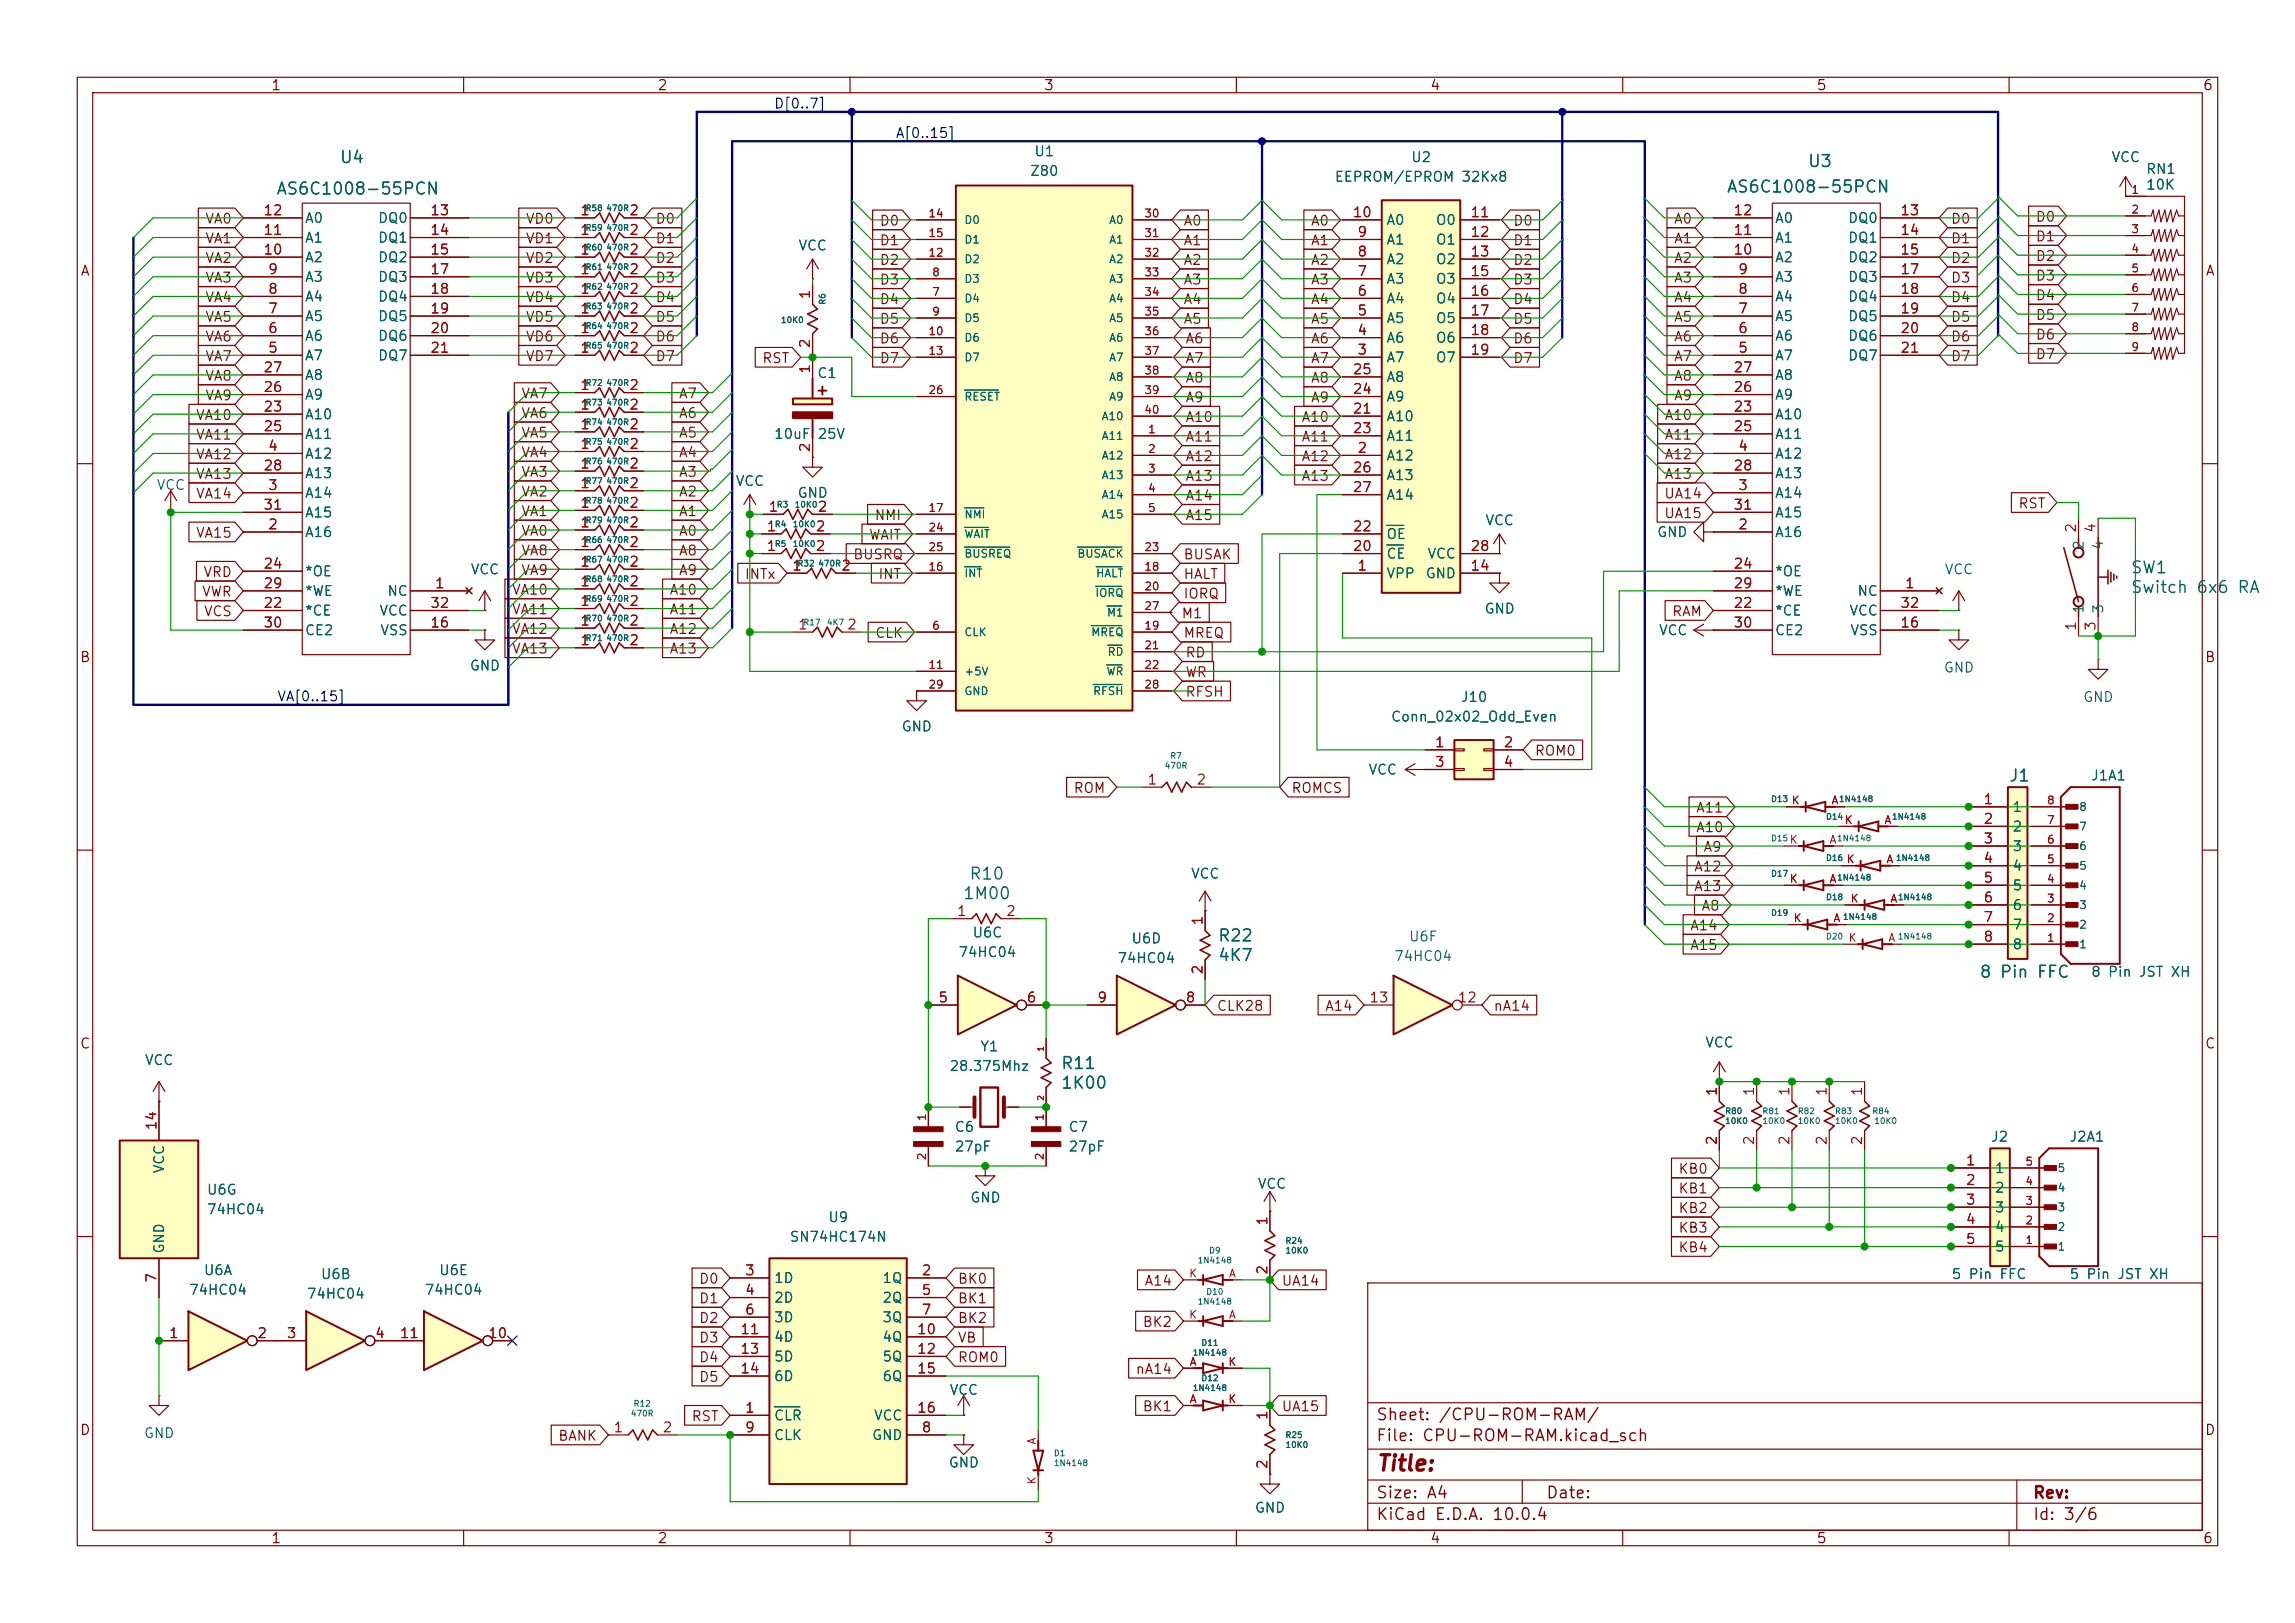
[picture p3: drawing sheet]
<svg xmlns="http://www.w3.org/2000/svg" width="297mm" height="210mm" viewBox="0 0 297 210" stroke-linecap="round" stroke-linejoin="round" font-family="sans-serif">
<defs><g id="words">
<text font-size="2" fill="#840000" x="178" y="190.8">Title:</text>
<g font-size="1.5" fill="#006464">
<text x="43.9" y="21.5">U4</text>
<text x="233.9" y="22">U3</text>
<text x="35.7" y="25.5">AS6C1008-55PCN</text>
<text x="223.4" y="25.3">AS6C1008-55PCN</text>
<text x="275.6" y="74.6">SW1</text>
<text x="275.6" y="77.1">Switch 6x6 RA</text>
<text x="259.9" y="101.5">J1</text>
<text x="124.5" y="116.7">1M00</text>
<text x="125.3" y="114.2">R10</text>
<text x="157.5" y="122.2">R22</text>
<text x="157.5" y="124.7">4K7</text>
<text x="256.1" y="126.9">8 Pin FFC</text>
<text x="137.2" y="138.7">R11</text>
<text x="137.2" y="141.2">1K00</text>
</g>
<g font-size="1.5" fill="#840000">
<text x="178" y="184.2">Sheet: /CPU-ROM-RAM/</text>
<text x="178" y="186.9">File: CPU-ROM-RAM.kicad_sch</text>
<text x="178" y="197.1">KiCad E.D.A. 10.0.4</text>
<text x="178" y="194.3">Size: A4</text>
<text x="200" y="194.3">Date:</text>
<text x="263" y="194.3">Rev:</text>
<text x="263" y="197.1">Id: 3/6</text>
</g>
<g font-size="1.3" fill="#840000">
<text x="35" y="12">1</text>
<text x="85" y="12">2</text>
<text x="135" y="12">3</text>
<text x="185" y="12">4</text>
<text x="235" y="12">5</text>
<text x="285" y="12">6</text>
<text x="26.5" y="29.3">VA0</text>
<text x="68" y="29.3">VD0</text>
<text x="84.7" y="29.3">D0</text>
<text x="113.7" y="29.5">D0</text>
<text x="153.1" y="29.5">A0</text>
<text x="169.6" y="29.5">A0</text>
<text x="195.7" y="29.5">D0</text>
<text x="216.5" y="29.3">A0</text>
<text x="252.4" y="29.3">D0</text>
<text x="263.4" y="29">D0</text>
<text x="10.3" y="36">A</text>
<text x="26.5" y="31.8">VA1</text>
<text x="26.5" y="34.3">VA2</text>
<text x="68" y="31.8">VD1</text>
<text x="68" y="34.3">VD2</text>
<text x="84.7" y="31.8">D1</text>
<text x="84.7" y="34.3">D2</text>
<text x="113.7" y="34.6">D2</text>
<text x="113.7" y="32.1">D1</text>
<text x="153.1" y="34.6">A2</text>
<text x="153.1" y="32.1">A1</text>
<text x="169.6" y="34.6">A2</text>
<text x="169.6" y="32.1">A1</text>
<text x="195.7" y="34.6">D2</text>
<text x="195.7" y="32.1">D1</text>
<text x="216.5" y="31.8">A1</text>
<text x="216.5" y="34.3">A2</text>
<text x="252.4" y="31.8">D1</text>
<text x="252.4" y="34.3">D2</text>
<text x="263.4" y="34.1">D2</text>
<text x="263.4" y="31.5">D1</text>
<text x="285.3" y="36">A</text>
<text x="26.5" y="42">VA5</text>
<text x="26.5" y="39.4">VA4</text>
<text x="26.5" y="36.9">VA3</text>
<text x="68" y="42">VD5</text>
<text x="68" y="36.9">VD3</text>
<text x="68" y="39.4">VD4</text>
<text x="84.7" y="36.9">D3</text>
<text x="84.7" y="39.4">D4</text>
<text x="84.7" y="42">D5</text>
<text x="113.7" y="37.1">D3</text>
<text x="113.7" y="39.7">D4</text>
<text x="153.1" y="39.7">A4</text>
<text x="153.1" y="37.1">A3</text>
<text x="169.6" y="39.7">A4</text>
<text x="169.6" y="37.1">A3</text>
<text x="195.7" y="39.7">D4</text>
<text x="195.7" y="37.1">D3</text>
<text x="216.5" y="42">A5</text>
<text x="216.5" y="39.4">A4</text>
<text x="216.5" y="36.9">A3</text>
<text x="252.4" y="36.9">D3</text>
<text x="252.4" y="42">D5</text>
<text x="252.4" y="39.4">D4</text>
<text x="263.4" y="36.6">D3</text>
<text x="263.4" y="39.2">D4</text>
<text x="263.4" y="41.7">D5</text>
<text x="26.5" y="44.5">VA6</text>
<text x="26.5" y="47">VA7</text>
<text x="68" y="44.5">VD6</text>
<text x="68" y="47">VD7</text>
<text x="84.7" y="47">D7</text>
<text x="84.7" y="44.5">D6</text>
<text x="98.6" y="47.3">RST</text>
<text x="113.7" y="42.2">D5</text>
<text x="113.7" y="47.3">D7</text>
<text x="113.7" y="44.8">D6</text>
<text x="153.1" y="42.2">A5</text>
<text x="153.3" y="44.8">A6</text>
<text x="153.3" y="47.3">A7</text>
<text x="169.6" y="44.8">A6</text>
<text x="169.6" y="47.3">A7</text>
<text x="169.6" y="42.2">A5</text>
<text x="195.7" y="42.2">D5</text>
<text x="195.7" y="47.3">D7</text>
<text x="195.7" y="44.8">D6</text>
<text x="216.5" y="44.5">A6</text>
<text x="216.5" y="47">A7</text>
<text x="252.4" y="47">D7</text>
<text x="252.4" y="44.5">D6</text>
<text x="263.4" y="46.8">D7</text>
<text x="263.4" y="44.2">D6</text>
<text x="26.5" y="49.6">VA8</text>
<text x="26.5" y="52.1">VA9</text>
<text x="67.4" y="51.9">VA7</text>
<text x="87.8" y="51.9">A7</text>
<text x="153.3" y="49.8">A8</text>
<text x="153.3" y="52.4">A9</text>
<text x="169.6" y="52.4">A9</text>
<text x="169.6" y="49.8">A8</text>
<text x="216.5" y="49.6">A8</text>
<text x="216.5" y="52.1">A9</text>
<text x="25.3" y="54.7">VA10</text>
<text x="25.3" y="57.2">VA11</text>
<text x="25.3" y="59.7">VA12</text>
<text x="67.4" y="59.5">VA4</text>
<text x="67.4" y="56.9">VA5</text>
<text x="67.4" y="54.4">VA6</text>
<text x="87.8" y="54.4">A6</text>
<text x="87.8" y="59.5">A4</text>
<text x="87.8" y="56.9">A5</text>
<text x="153.3" y="57.5">A11</text>
<text x="153.3" y="60">A12</text>
<text x="153.3" y="54.9">A10</text>
<text x="168.3" y="60">A12</text>
<text x="168.3" y="57.5">A11</text>
<text x="168.3" y="54.9">A10</text>
<text x="215.3" y="59.7">A12</text>
<text x="215.3" y="54.7">A10</text>
<text x="215.3" y="57.2">A11</text>
<text x="25.3" y="62.3">VA13</text>
<text x="25.3" y="64.8">VA14</text>
<text x="67.4" y="62">VA3</text>
<text x="67.4" y="64.6">VA2</text>
<text x="87.8" y="62">A3</text>
<text x="87.8" y="64.6">A2</text>
<text x="153.3" y="62.5">A13</text>
<text x="153.3" y="65.1">A14</text>
<text x="168.3" y="62.5">A13</text>
<text x="215.3" y="64.8">UA14</text>
<text x="215.3" y="62.3">A13</text>
<text x="25.3" y="69.9">VA15</text>
<text x="67.4" y="67.1">VA1</text>
<text x="67.4" y="69.6">VA0</text>
<text x="87.8" y="69.6">A0</text>
<text x="87.8" y="67.1">A1</text>
<text x="112.4" y="70.2">WAIT</text>
<text x="113.1" y="67.6">NMI</text>
<text x="153.3" y="67.6">A15</text>
<text x="215.3" y="67.4">UA15</text>
<text x="261.1" y="66.1">RST</text>
<text x="26.1" y="77.5">VWR</text>
<text x="26.2" y="75">VRD</text>
<text x="66.2" y="77.3">VA10</text>
<text x="67.4" y="74.7">VA9</text>
<text x="67.4" y="72.2">VA8</text>
<text x="86.6" y="77.3">A10</text>
<text x="87.8" y="72.2">A8</text>
<text x="87.8" y="74.7">A9</text>
<text x="96.3" y="75.2">INTx</text>
<text x="110.3" y="72.7">BUSRQ</text>
<text x="113.6" y="75.2">INT</text>
<text x="153.1" y="77.8">IORQ</text>
<text x="153.1" y="72.7">BUSAK</text>
<text x="153.1" y="75.2">HALT</text>
<text x="26.3" y="80.1">VCS</text>
<text x="66.2" y="79.8">VA11</text>
<text x="66.2" y="82.3">VA12</text>
<text x="86.6" y="82.3">A12</text>
<text x="86.6" y="79.8">A11</text>
<text x="113.2" y="82.9">CLK</text>
<text x="152.8" y="80.3">M1</text>
<text x="153.1" y="82.9">MREQ</text>
<text x="216.3" y="80.1">RAM</text>
<text x="10.3" y="86">B</text>
<text x="66.2" y="84.9">VA13</text>
<text x="86.6" y="84.9">A13</text>
<text x="153.3" y="85.4">RD</text>
<text x="153.3" y="87.9">WR</text>
<text x="285.3" y="86">B</text>
<text x="153.3" y="90.5">RFSH</text>
<text x="198.5" y="98.1">ROM0</text>
<text x="138.8" y="102.9">ROM</text>
<text x="167" y="102.9">ROMCS</text>
<text x="219.4" y="105.5">A11</text>
<text x="219.4" y="108">A10</text>
<text x="219.1" y="113.1">A12</text>
<text x="220.4" y="110.5">A9</text>
<text x="219.1" y="115.6">A13</text>
<text x="220.1" y="118.2">A8</text>
<text x="218.6" y="123.2">A15</text>
<text x="218.6" y="120.7">A14</text>
<text x="157.4" y="131.1">CLK28</text>
<text x="171.4" y="131.1">A14</text>
<text x="193.2" y="131.1">nA14</text>
<text x="10.3" y="136">C</text>
<text x="285.3" y="136">C</text>
<text x="217.1" y="154.7">KB1</text>
<text x="217.1" y="152.2">KB0</text>
<text x="217.1" y="157.3">KB2</text>
<text x="217.1" y="159.8">KB3</text>
<text x="90.4" y="166.4">D0</text>
<text x="123.9" y="166.4">BK0</text>
<text x="148" y="166.7">A14</text>
<text x="165.8" y="166.7">UA14</text>
<text x="217.1" y="162.4">KB4</text>
<text x="90.4" y="169">D1</text>
<text x="90.4" y="171.5">D2</text>
<text x="123.9" y="169">BK1</text>
<text x="123.9" y="171.5">BK2</text>
<text x="147.8" y="172">BK2</text>
<text x="90.4" y="174">D3</text>
<text x="90.4" y="176.6">D4</text>
<text x="90.4" y="179.1">D5</text>
<text x="123.9" y="176.6">ROM0</text>
<text x="123.9" y="174">VB</text>
<text x="146.9" y="178.1">nA14</text>
<text x="10.3" y="186">D</text>
<text x="89.4" y="184.2">RST</text>
<text x="147.8" y="182.9">BK1</text>
<text x="165.8" y="182.9">UA15</text>
<text x="285.3" y="186">D</text>
<text x="72.1" y="186.7">BANK</text>
<text x="35" y="200">1</text>
<text x="85" y="200">2</text>
<text x="135" y="200">3</text>
<text x="185" y="200">4</text>
<text x="235" y="200">5</text>
<text x="285" y="200">6</text>
</g>
<g font-size="1.3" fill="#000084">
<text x="100.1" y="14.4">D[0..7]</text>
<text x="115.8" y="18.2">A[0..15]</text>
<text x="35.8" y="91.1">VA[0..15]</text>
</g>
<g font-size="1.3" fill="#006464">
<text x="133.2" y="23.1">Z80</text>
<text x="133.8" y="20.5">U1</text>
<text x="172.6" y="23.8">EEPROM/EPROM 32Kx8</text>
<text x="182.5" y="21.3">U2</text>
<text x="273.2" y="21.3">VCC</text>
<text x="277.6" y="22.8">RN1</text>
<text x="39.4" y="29.2">A0</text>
<text x="48.8" y="29.2">DQ0</text>
<text x="179.3" y="29.4">A0</text>
<text x="185.7" y="29.4">O0</text>
<text x="229.6" y="29.2">A0</text>
<text x="239.1" y="29.2">DQ0</text>
<text x="277.6" y="24.8">10K</text>
<text x="39.4" y="34.2">A2</text>
<text x="39.4" y="31.7">A1</text>
<text x="48.8" y="31.7">DQ1</text>
<text x="48.8" y="34.2">DQ2</text>
<text x="103.2" y="32.7">VCC</text>
<text x="179.3" y="34.5">A2</text>
<text x="179.3" y="32">A1</text>
<text x="185.7" y="32">O1</text>
<text x="185.7" y="34.5">O2</text>
<text x="229.6" y="34.2">A2</text>
<text x="229.6" y="31.7">A1</text>
<text x="239.1" y="31.7">DQ1</text>
<text x="239.1" y="34.2">DQ2</text>
<text x="39.4" y="41.9">A5</text>
<text x="39.4" y="39.3">A4</text>
<text x="39.4" y="36.8">A3</text>
<text x="48.8" y="36.8">DQ3</text>
<text x="48.8" y="39.3">DQ4</text>
<text x="48.8" y="41.9">DQ5</text>
<text x="179.3" y="39.6">A4</text>
<text x="179.3" y="37">A3</text>
<text x="185.7" y="37">O3</text>
<text x="185.7" y="39.6">O4</text>
<text x="229.6" y="41.9">A5</text>
<text x="229.6" y="39.3">A4</text>
<text x="229.6" y="36.8">A3</text>
<text x="239.1" y="36.8">DQ3</text>
<text x="239.1" y="39.3">DQ4</text>
<text x="239.1" y="41.9">DQ5</text>
<text x="39.4" y="46.9">A7</text>
<text x="39.4" y="44.4">A6</text>
<text x="48.8" y="44.4">DQ6</text>
<text x="48.8" y="46.9">DQ7</text>
<text x="179.3" y="47.2">A7</text>
<text x="179.3" y="44.7">A6</text>
<text x="179.3" y="42.1">A5</text>
<text x="185.7" y="42.1">O5</text>
<text x="185.7" y="44.7">O6</text>
<text x="185.7" y="47.2">O7</text>
<text x="229.6" y="46.9">A7</text>
<text x="229.6" y="44.4">A6</text>
<text x="239.1" y="44.4">DQ6</text>
<text x="239.1" y="46.9">DQ7</text>
<text x="39.4" y="52">A9</text>
<text x="39.4" y="49.5">A8</text>
<text x="105.7" y="49.2">C1</text>
<text x="179.3" y="52.3">A9</text>
<text x="179.3" y="49.7">A8</text>
<text x="229.6" y="52">A9</text>
<text x="229.6" y="49.5">A8</text>
<text x="39.4" y="59.6">A12</text>
<text x="39.4" y="54.6">A10</text>
<text x="39.4" y="57.1">A11</text>
<text x="100.1" y="57.1">10uF</text>
<text x="105.7" y="57.1">25V</text>
<text x="179.3" y="59.9">A12</text>
<text x="179.3" y="54.8">A10</text>
<text x="179.3" y="57.4">A11</text>
<text x="229.6" y="59.6">A12</text>
<text x="229.6" y="54.6">A10</text>
<text x="229.6" y="57.1">A11</text>
<text x="20.2" y="63.7">VCC</text>
<text x="39.4" y="64.7">A14</text>
<text x="39.4" y="62.2">A13</text>
<text x="95.1" y="63.2">VCC</text>
<text x="103.1" y="64.7">GND</text>
<text x="179.3" y="62.4">A13</text>
<text x="179.3" y="65">A14</text>
<text x="229.6" y="64.7">A14</text>
<text x="229.6" y="62.2">A13</text>
<text x="39.4" y="69.8">A16</text>
<text x="39.4" y="67.3">A15</text>
<text x="179.3" y="70.1">OE</text>
<text x="192.1" y="68.3">VCC</text>
<text x="214.4" y="69.8">GND</text>
<text x="229.6" y="69.8">A16</text>
<text x="229.6" y="67.3">A15</text>
<text x="270" y="71.3" transform="rotate(-90 270 71.3)">2</text>
<text x="272.5" y="71.3" transform="rotate(-90 272.5 71.3)">4</text>
<text x="39.4" y="74.9">*OE</text>
<text x="39.4" y="77.4">*WE</text>
<text x="50" y="77.4">NC</text>
<text x="60.8" y="74.6">VCC</text>
<text x="179.3" y="75.1">VPP</text>
<text x="179.3" y="72.6">CE</text>
<text x="184.4" y="75.1">GND</text>
<text x="184.6" y="72.6">VCC</text>
<text x="229.6" y="74.9">*OE</text>
<text x="229.6" y="77.4">*WE</text>
<text x="240.3" y="77.4">NC</text>
<text x="251.6" y="74.6">VCC</text>
<text x="39.4" y="80">*CE</text>
<text x="39.4" y="82.5">CE2</text>
<text x="49" y="80">VCC</text>
<text x="49.1" y="82.5">VSS</text>
<text x="192" y="79.7">GND</text>
<text x="214.6" y="82.5">VCC</text>
<text x="229.6" y="80">*CE</text>
<text x="229.6" y="82.5">CE2</text>
<text x="239.2" y="80">VCC</text>
<text x="239.4" y="82.5">VSS</text>
<text x="270" y="79.5" transform="rotate(-90 270 79.5)">1</text>
<text x="272.5" y="79.5" transform="rotate(-90 272.5 79.5)">3</text>
<text x="60.7" y="87.1">GND</text>
<text x="251.5" y="87.3">GND</text>
<text x="116.6" y="95">GND</text>
<text x="179.9" y="93.7">Conn_02x02_Odd_Even</text>
<text x="189" y="91.1">J10</text>
<text x="269.5" y="91.1">GND</text>
<text x="177" y="100.5">VCC</text>
<text x="270.5" y="101.3">J1A1</text>
<text x="260.3" y="105.4">1</text>
<text x="260.3" y="107.9">2</text>
<text x="260.3" y="110.4">3</text>
<text x="260.3" y="113">4</text>
<text x="154" y="114">VCC</text>
<text x="260.3" y="115.5">5</text>
<text x="260.3" y="118.1">6</text>
<text x="123.9" y="124.2">74HC04</text>
<text x="125.8" y="121.6">U6C</text>
<text x="144.5" y="124.9">74HC04</text>
<text x="146.3" y="122.4">U6D</text>
<text x="180.3" y="124.7">74HC04</text>
<text x="182.2" y="122.1">U6F</text>
<text x="260.3" y="120.6">7</text>
<text x="260.3" y="123.1">8</text>
<text x="270.5" y="126.7">8 Pin JST XH</text>
<text x="126.8" y="136.4">Y1</text>
<text x="220.6" y="135.8">VCC</text>
<text x="18.7" y="138.1">VCC</text>
<text x="122.8" y="138.9">28.375Mhz</text>
<text x="123.5" y="146.8">C6</text>
<text x="123.5" y="149.3">27pF</text>
<text x="138.2" y="146.8">C7</text>
<text x="138.2" y="149.3">27pF</text>
<text x="257.6" y="148">J2</text>
<text x="267.7" y="148">J2A1</text>
<text x="21.5" y="151.9" transform="rotate(-90 21.5 151.9)">VCC</text>
<text x="26.7" y="154.9">U6G</text>
<text x="125.5" y="155.9">GND</text>
<text x="162.7" y="154.1">VCC</text>
<text x="258.1" y="152.1">1</text>
<text x="258.1" y="154.6">2</text>
<text x="26.7" y="157.4">74HC04</text>
<text x="102.1" y="161">SN74HC174N</text>
<text x="107.1" y="158.5">U9</text>
<text x="258.1" y="157.2">3</text>
<text x="258.1" y="159.7">4</text>
<text x="21.5" y="162.3" transform="rotate(-90 21.5 162.3)">GND</text>
<text x="24.4" y="167.8">74HC04</text>
<text x="26.3" y="165.3">U6A</text>
<text x="41.4" y="165.8">U6B</text>
<text x="54.9" y="167.8">74HC04</text>
<text x="56.7" y="165.3">U6E</text>
<text x="100.1" y="166.3">1D</text>
<text x="114.1" y="166.3">1Q</text>
<text x="252.5" y="165.8">5 Pin FFC</text>
<text x="258.1" y="162.3">5</text>
<text x="267.7" y="165.8">5 Pin JST XH</text>
<text x="39.6" y="168.4">74HC04</text>
<text x="100.1" y="168.9">2D</text>
<text x="100.1" y="171.4">3D</text>
<text x="100.1" y="173.9">4D</text>
<text x="114.1" y="168.9">2Q</text>
<text x="114.1" y="171.4">3Q</text>
<text x="114.1" y="173.9">4Q</text>
<text x="100.1" y="176.5">5D</text>
<text x="100.1" y="179">6D</text>
<text x="114.1" y="176.5">5Q</text>
<text x="114.1" y="179">6Q</text>
<text x="100.1" y="184.1">CLR</text>
<text x="113" y="184.1">VCC</text>
<text x="122.8" y="180.8">VCC</text>
<text x="18.5" y="186.4">GND</text>
<text x="100.1" y="186.6">CLK</text>
<text x="112.8" y="186.6">GND</text>
<text x="122.7" y="190.2">GND</text>
<text x="162.3" y="196">GND</text>
</g>
<g font-size="1.3" fill="#a90000">
<text x="34" y="28.2">12</text>
<text x="55.6" y="28.2">13</text>
<text x="75" y="28.2">1</text>
<text x="81.3" y="28.2">2</text>
<text x="175" y="28.4">10</text>
<text x="190.2" y="28.4">11</text>
<text x="224.2" y="28.2">12</text>
<text x="245.8" y="28.2">13</text>
<text x="34" y="33.2">10</text>
<text x="34" y="30.7">11</text>
<text x="34.6" y="35.8">9</text>
<text x="55.6" y="30.7">14</text>
<text x="55.6" y="33.2">15</text>
<text x="55.6" y="35.8">17</text>
<text x="75" y="33.2">1</text>
<text x="75" y="30.7">1</text>
<text x="75" y="35.8">1</text>
<text x="81.3" y="33.2">2</text>
<text x="81.3" y="30.7">2</text>
<text x="81.3" y="35.8">2</text>
<text x="175.6" y="33.5">8</text>
<text x="175.6" y="31">9</text>
<text x="190.2" y="31">12</text>
<text x="190.2" y="33.5">13</text>
<text x="224.2" y="33.2">10</text>
<text x="224.2" y="30.7">11</text>
<text x="224.8" y="35.8">9</text>
<text x="245.8" y="30.7">14</text>
<text x="245.8" y="33.2">15</text>
<text x="245.8" y="35.8">17</text>
<text x="34.6" y="40.9">7</text>
<text x="34.6" y="38.3">8</text>
<text x="55.6" y="38.3">18</text>
<text x="55.6" y="40.9">19</text>
<text x="75" y="38.3">1</text>
<text x="75" y="40.9">1</text>
<text x="81.3" y="38.3">2</text>
<text x="81.3" y="40.9">2</text>
<text x="105.1" y="38.8" transform="rotate(-90 105.1 38.8)">1</text>
<text x="175.6" y="41.1">5</text>
<text x="175.6" y="38.6">6</text>
<text x="175.6" y="36">7</text>
<text x="190.2" y="36">15</text>
<text x="190.2" y="38.6">16</text>
<text x="190.2" y="41.1">17</text>
<text x="224.8" y="40.9">7</text>
<text x="224.8" y="38.3">8</text>
<text x="245.8" y="38.3">18</text>
<text x="245.8" y="40.9">19</text>
<text x="34.6" y="45.9">5</text>
<text x="34.6" y="43.4">6</text>
<text x="55.6" y="43.4">20</text>
<text x="55.6" y="45.9">21</text>
<text x="75" y="43.4">1</text>
<text x="75" y="45.9">1</text>
<text x="81.3" y="43.4">2</text>
<text x="81.3" y="45.9">2</text>
<text x="105.1" y="45.2" transform="rotate(-90 105.1 45.2)">2</text>
<text x="175.6" y="46.2">3</text>
<text x="175.6" y="43.7">4</text>
<text x="190.2" y="43.7">18</text>
<text x="190.2" y="46.2">19</text>
<text x="224.8" y="45.9">5</text>
<text x="224.8" y="43.4">6</text>
<text x="245.8" y="43.4">20</text>
<text x="245.8" y="45.9">21</text>
<text x="34" y="53.6">23</text>
<text x="34" y="51">26</text>
<text x="34" y="48.5">27</text>
<text x="75" y="50.8">1</text>
<text x="75" y="53.3">1</text>
<text x="81.3" y="50.8">2</text>
<text x="81.3" y="53.3">2</text>
<text x="105.1" y="48.5" transform="rotate(-90 105.1 48.5)">1</text>
<text x="175" y="53.8">21</text>
<text x="175" y="51.3">24</text>
<text x="175" y="48.7">25</text>
<text x="224.2" y="53.6">23</text>
<text x="224.2" y="51">26</text>
<text x="224.2" y="48.5">27</text>
<text x="34" y="56.1">25</text>
<text x="34.6" y="58.6">4</text>
<text x="75" y="55.9">1</text>
<text x="75" y="58.4">1</text>
<text x="81.3" y="55.9">2</text>
<text x="81.3" y="58.4">2</text>
<text x="105.1" y="58.6" transform="rotate(-90 105.1 58.6)">2</text>
<text x="175" y="56.4">23</text>
<text x="175.6" y="58.9">2</text>
<text x="224.2" y="56.1">25</text>
<text x="224.8" y="58.6">4</text>
<text x="34" y="61.2">28</text>
<text x="34.6" y="63.7">3</text>
<text x="75" y="63.5">1</text>
<text x="75" y="60.9">1</text>
<text x="81.3" y="63.5">2</text>
<text x="81.3" y="60.9">2</text>
<text x="175" y="61.4">26</text>
<text x="175" y="64">27</text>
<text x="224.2" y="61.2">28</text>
<text x="224.8" y="63.7">3</text>
<text x="34" y="66.3">31</text>
<text x="34.6" y="68.8">2</text>
<text x="75" y="68.6">1</text>
<text x="75" y="71.1">1</text>
<text x="75" y="66">1</text>
<text x="81.3" y="68.6">2</text>
<text x="81.3" y="71.1">2</text>
<text x="81.3" y="66">2</text>
<text x="99.1" y="71.6">1</text>
<text x="99.1" y="69.1">1</text>
<text x="99.4" y="66.5">1</text>
<text x="105.5" y="71.6">2</text>
<text x="105.5" y="69.1">2</text>
<text x="105.7" y="66.5">2</text>
<text x="175" y="71.6">20</text>
<text x="175" y="69.1">22</text>
<text x="190.2" y="71.6">28</text>
<text x="224.2" y="66.3">31</text>
<text x="224.8" y="68.8">2</text>
<text x="269" y="69" transform="rotate(-90 269 69)">2</text>
<text x="271.5" y="69" transform="rotate(-90 271.5 69)">4</text>
<text x="34" y="73.9">24</text>
<text x="34" y="76.4">29</text>
<text x="56.2" y="76.4">1</text>
<text x="75" y="76.2">1</text>
<text x="75" y="73.6">1</text>
<text x="81.3" y="76.2">2</text>
<text x="81.3" y="73.6">2</text>
<text x="102.4" y="74.1">1</text>
<text x="108.8" y="74.1">2</text>
<text x="175.6" y="74.1">1</text>
<text x="190.2" y="74.1">14</text>
<text x="224.2" y="73.9">24</text>
<text x="224.2" y="76.4">29</text>
<text x="246.4" y="76.4">1</text>
<text x="34" y="79">22</text>
<text x="34" y="81.5">30</text>
<text x="55.6" y="81.5">16</text>
<text x="55.6" y="79">32</text>
<text x="75" y="78.7">1</text>
<text x="75" y="81.3">1</text>
<text x="75" y="83.8">1</text>
<text x="81.3" y="78.7">2</text>
<text x="81.3" y="81.3">2</text>
<text x="81.3" y="83.8">2</text>
<text x="103.2" y="81.8">1</text>
<text x="109.5" y="81.8">2</text>
<text x="224.2" y="79">22</text>
<text x="224.2" y="81.5">30</text>
<text x="245.8" y="81.5">16</text>
<text x="245.8" y="79">32</text>
<text x="269" y="81.7" transform="rotate(-90 269 81.7)">1</text>
<text x="271.5" y="81.7" transform="rotate(-90 271.5 81.7)">3</text>
<text x="148.4" y="101.8">1</text>
<text x="154.7" y="101.8">2</text>
<text x="185.6" y="97">1</text>
<text x="185.6" y="99.5">3</text>
<text x="194.5" y="97">2</text>
<text x="194.5" y="99.5">4</text>
<text x="256.6" y="104.4">1</text>
<text x="256.6" y="106.9">2</text>
<text x="256.6" y="109.4">3</text>
<text x="256.6" y="112">4</text>
<text x="123.8" y="118.8">1</text>
<text x="130.1" y="118.8">2</text>
<text x="155.9" y="119.8" transform="rotate(-90 155.9 119.8)">1</text>
<text x="256.6" y="114.5">5</text>
<text x="256.6" y="117.1">6</text>
<text x="256.6" y="119.6">7</text>
<text x="256.6" y="122.1">8</text>
<text x="121.3" y="130">5</text>
<text x="132.8" y="130">6</text>
<text x="141.9" y="130">9</text>
<text x="153.3" y="130">8</text>
<text x="155.9" y="126.2" transform="rotate(-90 155.9 126.2)">2</text>
<text x="177.1" y="130">13</text>
<text x="188.6" y="130">12</text>
<text x="222.5" y="141.9" transform="rotate(-90 222.5 141.9)">1</text>
<text x="227.3" y="141.9" transform="rotate(-90 227.3 141.9)">1</text>
<text x="231.9" y="141.9" transform="rotate(-90 231.9 141.9)">1</text>
<text x="236.7" y="141.9" transform="rotate(-90 236.7 141.9)">1</text>
<text x="241.3" y="141.9" transform="rotate(-90 241.3 141.9)">1</text>
<text x="20.5" y="146.3" transform="rotate(-90 20.5 146.3)">14</text>
<text x="222.5" y="148.3" transform="rotate(-90 222.5 148.3)">2</text>
<text x="227.3" y="148.3" transform="rotate(-90 227.3 148.3)">2</text>
<text x="231.9" y="148.3" transform="rotate(-90 231.9 148.3)">2</text>
<text x="236.7" y="148.3" transform="rotate(-90 236.7 148.3)">2</text>
<text x="241.3" y="148.3" transform="rotate(-90 241.3 148.3)">2</text>
<text x="254.3" y="151.1">1</text>
<text x="254.3" y="153.6">2</text>
<text x="164.3" y="158.7" transform="rotate(-90 164.3 158.7)">1</text>
<text x="254.3" y="156.2">3</text>
<text x="254.3" y="158.7">4</text>
<text x="254.3" y="161.3">5</text>
<text x="20.5" y="166.1" transform="rotate(-90 20.5 166.1)">7</text>
<text x="96.3" y="165.3">3</text>
<text x="96.3" y="167.9">4</text>
<text x="119.2" y="165.3">2</text>
<text x="119.2" y="167.9">5</text>
<text x="164.3" y="165" transform="rotate(-90 164.3 165)">2</text>
<text x="21.8" y="173.5">1</text>
<text x="33.2" y="173.5">2</text>
<text x="37" y="173.5">3</text>
<text x="48.4" y="173.5">4</text>
<text x="51.6" y="173.5">11</text>
<text x="63.1" y="173.5">10</text>
<text x="95.7" y="172.9">11</text>
<text x="96.3" y="170.4">6</text>
<text x="118.6" y="172.9">10</text>
<text x="119.2" y="170.4">7</text>
<text x="95.7" y="175.5">13</text>
<text x="95.7" y="178">14</text>
<text x="118.6" y="175.5">12</text>
<text x="118.6" y="178">15</text>
<text x="79.3" y="185.6">1</text>
<text x="85.7" y="185.6">2</text>
<text x="96.3" y="183.1">1</text>
<text x="96.3" y="185.6">9</text>
<text x="118.6" y="183.1">16</text>
<text x="119.2" y="185.6">8</text>
<text x="164.3" y="183.8" transform="rotate(-90 164.3 183.8)">1</text>
<text x="164.3" y="190.2" transform="rotate(-90 164.3 190.2)">2</text>
</g>
<g font-size="1" fill="#a90000">
<text x="120.1" y="28.4">14</text>
<text x="148" y="28.4">30</text>
<text x="275.7" y="25.3">1</text>
<text x="275.7" y="27.9">2</text>
<text x="120.1" y="33.5">12</text>
<text x="120.1" y="30.9">15</text>
<text x="120.5" y="36">8</text>
<text x="148" y="30.9">31</text>
<text x="148" y="33.5">32</text>
<text x="148" y="36">33</text>
<text x="275.7" y="30.4">3</text>
<text x="275.7" y="32.9">4</text>
<text x="275.7" y="35.5">5</text>
<text x="120.5" y="38.5">7</text>
<text x="120.5" y="41.1">9</text>
<text x="148" y="38.5">34</text>
<text x="148" y="41.1">35</text>
<text x="275.7" y="38">6</text>
<text x="275.7" y="40.6">7</text>
<text x="120.1" y="43.6">10</text>
<text x="120.1" y="46.2">13</text>
<text x="148" y="43.6">36</text>
<text x="148" y="46.2">37</text>
<text x="275.7" y="43.1">8</text>
<text x="275.7" y="45.6">9</text>
<text x="120.1" y="51.2">26</text>
<text x="148" y="48.7">38</text>
<text x="148" y="51.2">39</text>
<text x="148" y="53.8">40</text>
<text x="148.5" y="56.3">1</text>
<text x="148.5" y="58.9">2</text>
<text x="148.5" y="61.4">3</text>
<text x="148.5" y="63.9">4</text>
<text x="120.1" y="66.5">17</text>
<text x="120.1" y="69">24</text>
<text x="120.1" y="71.6">25</text>
<text x="148" y="71.6">23</text>
<text x="148.5" y="66.5">5</text>
<text x="120.1" y="74.1">16</text>
<text x="148" y="74.1">18</text>
<text x="148" y="76.6">20</text>
<text x="120.5" y="81.7">6</text>
<text x="148" y="81.7">19</text>
<text x="148" y="79.2">27</text>
<text x="120.1" y="86.8">11</text>
<text x="120.1" y="89.3">29</text>
<text x="148" y="84.3">21</text>
<text x="148" y="86.8">22</text>
<text x="148" y="89.3">28</text>
<text x="231.8" y="104.3">K</text>
<text x="236.9" y="104.3">A</text>
<text x="238.6" y="106.9">K</text>
<text x="243.8" y="106.9">A</text>
<text x="264.8" y="106.9">7</text>
<text x="264.8" y="104.3">8</text>
<text x="231.5" y="109.4">K</text>
<text x="236.7" y="109.4">A</text>
<text x="238.9" y="111.9">K</text>
<text x="244" y="111.9">A</text>
<text x="264.8" y="111.9">5</text>
<text x="264.8" y="109.4">6</text>
<text x="231.5" y="114.5">K</text>
<text x="232" y="119.6">K</text>
<text x="236.7" y="114.5">A</text>
<text x="237.2" y="119.6">A</text>
<text x="239.4" y="117">K</text>
<text x="244.5" y="117">A</text>
<text x="264.8" y="119.6">2</text>
<text x="264.8" y="117">3</text>
<text x="264.8" y="114.5">4</text>
<text x="239.1" y="122.1">K</text>
<text x="244.3" y="122.1">A</text>
<text x="264.8" y="122.1">1</text>
<text x="120.1" y="145.1" transform="rotate(-90 120.1 145.1)">1</text>
<text x="135.3" y="145.1" transform="rotate(-90 135.3 145.1)">1</text>
<text x="120.1" y="150.2" transform="rotate(-90 120.1 150.2)">2</text>
<text x="135.3" y="150.2" transform="rotate(-90 135.3 150.2)">2</text>
<text x="262" y="153.6">4</text>
<text x="262" y="151.1">5</text>
<text x="262" y="161.2">1</text>
<text x="262" y="158.7">2</text>
<text x="262" y="156.1">3</text>
<text x="153.8" y="165.5">K</text>
<text x="158.9" y="165.5">A</text>
<text x="153.8" y="170.9">K</text>
<text x="158.9" y="170.9">A</text>
<text x="153.9" y="177">A</text>
<text x="158.9" y="177">K</text>
<text x="153.9" y="181.8">A</text>
<text x="158.9" y="181.8">K</text>
<text x="134.3" y="187" transform="rotate(-90 134.3 187)">A</text>
<text x="134.3" y="192.2" transform="rotate(-90 134.3 192.2)">K</text>
</g>
<g font-size="1" fill="#006464">
<text x="124.7" y="29.2">D0</text>
<text x="143.4" y="29.2">A0</text>
<text x="124.7" y="34.3">D2</text>
<text x="124.7" y="31.8">D1</text>
<text x="143.4" y="31.8">A1</text>
<text x="143.4" y="34.3">A2</text>
<text x="124.7" y="39.4">D4</text>
<text x="124.7" y="36.8">D3</text>
<text x="124.7" y="41.9">D5</text>
<text x="143.4" y="36.8">A3</text>
<text x="143.4" y="39.4">A4</text>
<text x="143.4" y="41.9">A5</text>
<text x="124.7" y="44.5">D6</text>
<text x="124.7" y="47">D7</text>
<text x="143.4" y="44.5">A6</text>
<text x="143.4" y="47">A7</text>
<text x="124.7" y="52.1">RESET</text>
<text x="143.4" y="49.5">A8</text>
<text x="143.4" y="52.1">A9</text>
<text x="142.5" y="57.2">A11</text>
<text x="142.5" y="59.7">A12</text>
<text x="142.5" y="54.6">A10</text>
<text x="142.5" y="62.2">A13</text>
<text x="142.5" y="64.8">A14</text>
<text x="124.7" y="67.3">NMI</text>
<text x="124.7" y="69.9">WAIT</text>
<text x="142.5" y="67.3">A15</text>
<text x="124.7" y="74.9">INT</text>
<text x="124.7" y="72.4">BUSREQ</text>
<text x="139.3" y="72.4">BUSACK</text>
<text x="141.7" y="77.5">IORQ</text>
<text x="141.8" y="74.9">HALT</text>
<text x="124.7" y="82.6">CLK</text>
<text x="141.1" y="82.6">MREQ</text>
<text x="143.2" y="80">M1</text>
<text x="124.7" y="87.6">+5V</text>
<text x="143.1" y="87.6">WR</text>
<text x="143.3" y="85.1">RD</text>
<text x="124.7" y="90.2">GND</text>
<text x="141.4" y="90.2">RFSH</text>
<text x="269" y="107.7">7</text>
<text x="269" y="105.2">8</text>
<text x="269" y="112.8">5</text>
<text x="269" y="110.3">6</text>
<text x="269" y="117.9">3</text>
<text x="269" y="115.3">4</text>
<text x="269" y="123">1</text>
<text x="269" y="120.4">2</text>
<text x="266.2" y="154.4">4</text>
<text x="266.2" y="151.9">5</text>
<text x="266.2" y="159.5">2</text>
<text x="266.2" y="157">3</text>
<text x="266.2" y="162.1">1</text>
</g>
<g font-size=".8" fill="#006464">
<text x="75.7" y="27.5">R58</text>
<text x="78.4" y="27.5">470R</text>
<text x="75.7" y="32.6">R60</text>
<text x="75.7" y="30">R59</text>
<text x="75.7" y="35.1">R61</text>
<text x="78.4" y="32.6">470R</text>
<text x="78.4" y="30">470R</text>
<text x="78.4" y="35.1">470R</text>
<text x="75.7" y="37.7">R62</text>
<text x="75.7" y="40.2">R63</text>
<text x="78.4" y="37.7">470R</text>
<text x="78.4" y="40.2">470R</text>
<text x="101" y="42">10K0</text>
<text x="107" y="39.5" transform="rotate(-90 107 39.5)">R6</text>
<text x="75.7" y="42.7">R64</text>
<text x="75.7" y="45.3">R65</text>
<text x="78.4" y="42.7">470R</text>
<text x="78.4" y="45.3">470R</text>
<text x="75.7" y="50.1">R72</text>
<text x="75.7" y="52.7">R73</text>
<text x="78.4" y="50.1">470R</text>
<text x="78.4" y="52.7">470R</text>
<text x="75.7" y="55.2">R74</text>
<text x="75.7" y="57.7">R75</text>
<text x="78.4" y="55.2">470R</text>
<text x="78.4" y="57.7">470R</text>
<text x="75.7" y="62.8">R77</text>
<text x="75.7" y="60.3">R76</text>
<text x="75.7" y="65.4">R78</text>
<text x="78.4" y="62.8">470R</text>
<text x="78.4" y="60.3">470R</text>
<text x="78.4" y="65.4">470R</text>
<text x="100.4" y="65.9">R3</text>
<text x="102.8" y="65.9">10K0</text>
<text x="75.7" y="67.9">R79</text>
<text x="75.7" y="70.4">R66</text>
<text x="78.4" y="67.9">470R</text>
<text x="78.4" y="70.4">470R</text>
<text x="100.2" y="70.9">R5</text>
<text x="100.2" y="68.4">R4</text>
<text x="102.5" y="70.9">10K0</text>
<text x="102.5" y="68.4">10K0</text>
<text x="75.7" y="75.5">R68</text>
<text x="75.7" y="73">R67</text>
<text x="78.4" y="75.5">470R</text>
<text x="78.4" y="73">470R</text>
<text x="103.1" y="73.5">R32</text>
<text x="105.8" y="73.5">470R</text>
<text x="75.7" y="78.1">R69</text>
<text x="75.7" y="80.6">R70</text>
<text x="75.7" y="83.1">R71</text>
<text x="78.4" y="78.1">470R</text>
<text x="78.4" y="80.6">470R</text>
<text x="78.4" y="83.1">470R</text>
<text x="103.9" y="81.1">R17</text>
<text x="106.9" y="81.1">4K7</text>
<text x="150.7" y="99.6">470R</text>
<text x="151.4" y="98.4">R7</text>
<text x="229.1" y="104">D13</text>
<text x="236.2" y="106.2">D14</text>
<text x="237.9" y="104">1N4148</text>
<text x="244.8" y="106.2">1N4148</text>
<text x="229.1" y="109">D15</text>
<text x="229.1" y="113.6">D17</text>
<text x="236.2" y="111.6">D16</text>
<text x="237.7" y="109">1N4148</text>
<text x="245.3" y="111.6">1N4148</text>
<text x="229.1" y="118.7">D19</text>
<text x="236.2" y="116.7">D18</text>
<text x="237.7" y="114.1">1N4148</text>
<text x="238.4" y="119.2">1N4148</text>
<text x="245.5" y="116.7">1N4148</text>
<text x="236.2" y="121.7">D20</text>
<text x="245.5" y="121.7">1N4148</text>
<text x="223.2" y="145.6">10K0</text>
<text x="223.2" y="144.3">R80</text>
<text x="228" y="145.6">10K0</text>
<text x="228" y="144.3">R81</text>
<text x="232.6" y="145.6">10K0</text>
<text x="232.6" y="144.3">R82</text>
<text x="237.4" y="145.6">10K0</text>
<text x="237.4" y="144.3">R83</text>
<text x="242.2" y="144.3">R84</text>
<text x="242.5" y="145.6">10K0</text>
<text x="166.3" y="161.1">R24</text>
<text x="154.9" y="163.7">1N4148</text>
<text x="156" y="167.7">D10</text>
<text x="156.4" y="162.4">D9</text>
<text x="166.3" y="162.4">10K0</text>
<text x="154.9" y="169">1N4148</text>
<text x="154.3" y="175.6">1N4148</text>
<text x="155.4" y="178.9">D12</text>
<text x="155.4" y="174.3">D11</text>
<text x="81.6" y="183.5">470R</text>
<text x="81.9" y="182.2">R12</text>
<text x="154.3" y="180.2">1N4148</text>
<text x="136.3" y="188.6">D1</text>
<text x="136.3" y="189.9">1N4148</text>
<text x="166.3" y="187.5">10K0</text>
<text x="166.3" y="186.3">R25</text>
</g>
<g font-size=".8" fill="#a90000">
<text x="135.3" y="136.2" transform="rotate(-90 135.3 136.2)">1</text>
<text x="135.3" y="142.5" transform="rotate(-90 135.3 142.5)">2</text>
</g>
</g></defs>
<g fill="none" stroke="#840000" stroke-width=".15">
<path d="M10 10h277v190h-277zM12 12h273v186h-273zM60 10v2M110 10v2M160 10v2M210 10v2M260 10v2M10 60h2M285 60h2M10 110h2M285 110h2M10 160h2"/>
<path d="M177 166h108v32h-108zM285 160h2M60 198v2M110 198v2M160 198v2M177 194.5h108M177 191.5h108M177 187.5h108M177 181.5h108M197 191.5v3M210 198v2M260 198v2"/>
<path d="M261 191.5v6.5"/>
</g>
<path d="M259.8 101.9h2.6v22.2h-2.6z" fill="#ffffc2"/>
<path d="M240.7 117.1h.6M241.3 117.1l2.5-.6v1.2zM241.3 116.5v1.2M243.8 117.1h1.3M259.8 101.9h2.6v22.2h-2.6z" fill="none" stroke="#840000" stroke-width=".25"/>
<g fill="none" stroke="#840000" stroke-width=".15">
<path d="M118.6 89.4v1.3h1.3l-1.3 1.2-1.3-1.2h1.3M118.6 89.4h.1M147.8 101.9h2.6M154.2 101.9h2.5M238.8 117.1h2.5M243.8 117.1h2.6M254.8 104.4h5M254.8 106.9h5M254.8 109.5h5M254.8 112h5M254.8 114.6h5M254.8 117.1h5"/>
<path d="M254.8 119.6h5M241.3 140v2.5M254.8 122.2h5M241.3 146.3v2.5"/>
</g>
<path d="M150.4 101.9l.6-.7 .6 1.3 .7-1.3 .6 1.3 .6-1.3 .7 .7M241.3 142.5l.6 .6-1.2 .7 1.2 .6-1.2 .6 1.2 .7-.6 .6" fill="none" stroke="#840000" stroke-width=".2"/>
<path d="M24.4 169.7l7.6 3.8-7.6 3.8z" fill="#ffffc2"/>
<path d="M24.4 169.7l7.6 3.8-7.6 3.8z" fill="none" stroke="#840000" stroke-width=".25"/>
<g fill="none" stroke="#840000" stroke-width=".15">
<path d="M98.6 71.6h2.5M101.9 74.2h2.5M104.9 71.6h2.5M108.2 74.2h2.5M102.6 81.8h2.6M109 81.8h2.5M20.6 173.5h3.8M33.3 173.5h2.5"/>
<circle cx="32.6" cy="173.5" r=".63"/>
</g>
<path d="M101.1 71.6l.6-.6 .7 1.3 .6-1.3 .6 1.3 .7-1.3 .6 .6M104.4 74.2l.6-.7 .7 1.3 .6-1.3 .6 1.3 .7-1.3 .6 .7M105.2 81.8l.6-.6 .6 1.2 .7-1.2 .6 1.2 .6-1.2 .7 .6" fill="none" stroke="#840000" stroke-width=".2"/>
<path d="M123.7 24h22.9v67.9h-22.9z" fill="#ffffc2"/>
<path d="M123.7 24h22.9v67.9h-22.9zM155.1 165.6h.6M155.1 170.9h.6M155.7 165.6l2.5-.6v1.2zM155.7 170.9l2.5-.6v1.3zM155.7 165v1.2M155.7 170.3v1.3M158.2 165.6h1.3M158.2 170.9h1.3" fill="none" stroke="#840000" stroke-width=".25"/>
<g fill="none" stroke="#840000" stroke-width=".15">
<path d="M118.6 38.6h5.1M118.6 36.1h5.1M118.6 33.5h5.1M118.6 28.4h5.1M118.6 31h5.1M146.6 38.6h5M146.6 36.1h5M146.6 33.5h5M146.6 28.4h5M146.6 31h5M118.6 41.1h5.1M118.6 43.7h5.1"/>
<path d="M118.6 46.2h5.1M118.6 51.3h5.1M146.6 56.4h5M146.6 58.9h5M146.6 41.1h5M146.6 43.7h5M146.6 46.2h5M146.6 51.3h5M146.6 48.8h5M146.6 53.8h5M74.4 68.6h2.6M80.8 68.6h2.5"/>
<path d="M97 66.5h.1M97 64l-.7 1.3M97 64l.8 1.3M97 64v2.5M98.6 69.1h2.5M104.9 69.1h2.5M118.6 66.5h5.1M118.6 74.2h5.1M118.6 71.6h5.1M118.6 69.1h5.1M146.6 61.5h5M146.6 64h5"/>
<path d="M146.6 66.5h5M146.6 74.2h5M146.6 76.7h5M146.6 71.6h5M146.6 79.2h5M118.6 81.8h5.1M118.6 86.9h5.1M118.6 89.4h5.1M146.6 81.8h5M146.6 86.9h5M146.6 84.3h5M146.6 89.4h5"/>
<path d="M153.2 165.6h2.5M153.2 170.9h2.5M158.2 165.6h2.6M158.2 170.9h2.6M78.7 185.7h2.6M85.1 185.7h2.5"/>
</g>
<g fill="none" stroke="#006464" stroke-width=".15">
<path d="M124.8 50.5h4.4M124.8 73.3h2.1M124.8 65.7h2.5M124.8 70.8h5.9M124.8 68.2h3.1M139.4 70.8h5.8M141.8 75.9h3.4M141.9 73.3h3.3M143.3 78.4h1.9M141.2 80.9h4M141.5 88.6h3.7M143.2 86h2"/>
<path d="M143.4 83.5h1.8"/>
</g>
<path d="M77 68.6l.6-.7 .6 1.3 .7-1.3 .6 1.3 .6-1.3 .7 .7M101.1 69.1l.6-.6 .7 1.2 .6-1.2 .6 1.2 .7-1.2 .6 .6M81.3 185.7l.6-.7 .6 1.3 .7-1.3 .6 1.3 .7-1.3 .6 .7" fill="none" stroke="#840000" stroke-width=".2"/>
<path d="M39.6 169.7l7.6 3.8-7.6 3.8z" fill="#ffffc2"/>
<path d="M39.6 169.7l7.6 3.8-7.6 3.8z" fill="none" stroke="#840000" stroke-width=".25"/>
<g fill="none" stroke="#840000" stroke-width=".15">
<path d="M20.6 140l-.8 1.2M20.6 140l.7 1.2M20.6 140v2.5M20.6 142.5h.1M127.5 150.9v1.2h1.3l-1.3 1.3-1.3-1.3h1.3M127.5 150.9h.1M35.8 173.5h3.8M48.5 173.5h2.6"/>
<circle cx="47.9" cy="173.5" r=".63"/>
</g>
<path d="M15.5 147.6h10.2v15.2h-10.2z" fill="#ffffc2"/>
<path d="M15.5 147.6h10.2v15.2h-10.2z" fill="none" stroke="#840000" stroke-width=".25"/>
<path d="M236.7 140v2.5M20.6 142.5v5.1M236.7 146.3v2.5M20.6 162.8v5.1" fill="none" stroke="#840000" stroke-width=".15"/>
<path d="M236.7 142.5l.7 .6-1.3 .7 1.3 .6-1.3 .6 1.3 .7-.7 .6" fill="none" stroke="#840000" stroke-width=".2"/>
<path d="M54.9 169.7l7.6 3.8-7.6 3.8z" fill="#ffffc2"/>
<path d="M54.9 169.7l7.6 3.8-7.6 3.8z" fill="none" stroke="#840000" stroke-width=".25"/>
<g fill="none" stroke="#840000" stroke-width=".15">
<path d="M222.5 140v2.5M124.2 143.3h1.9M129.9 143.3h1.9M222.5 146.3v2.5M51.1 173.5h3.8M63.8 173.5h2.5"/>
<circle cx="63.1" cy="173.5" r=".63"/>
</g>
<path d="M222.5 142.5l.6 .6-1.2 .7 1.2 .6-1.2 .6 1.2 .7-.6 .6" fill="none" stroke="#840000" stroke-width=".2"/>
<path d="M126.1 142v2.5M129.9 142v2.5" fill="none" stroke="#840000" stroke-width=".51"/>
<path d="M126.9 140.7h2.3v5.1h-2.3z" fill="none" stroke="#840000" stroke-width=".3"/>
<path d="M99.6 162.8h17.7v29.2h-17.7z" fill="#ffffc2"/>
<path d="M99.6 162.8h17.7v29.2h-17.7z" fill="none" stroke="#840000" stroke-width=".25"/>
<g fill="none" stroke="#840000" stroke-width=".15">
<path d="M62.7 81.5v1.3h1.3l-1.3 1.3-1.2-1.3h1.2M62.7 81.5h.1M120.1 143.3v2.5M120.1 148.3v2.6M94.5 165.4h5.1M94.5 167.9h5.1M94.5 170.4h5.1M94.5 173h5.1M94.5 175.5h5.1M94.5 178.1h5.1M117.3 165.4h5.1M117.3 167.9h5.1"/>
<path d="M117.3 170.4h5.1M117.3 173h5.1M117.3 175.5h5.1M117.3 178.1h5.1M94.5 183.1h5.1M94.5 185.7h5.1M117.3 183.1h5.1M117.3 185.7h5.1"/>
</g>
<path d="M100.2 182h3.3" fill="none" stroke="#006464" stroke-width=".15"/>
<g fill="#840000" stroke="#840000" stroke-width=".13">
<path d="M118.2 145.8h3.8v.6h-3.8z"/>
<path d="M118.2 147.7h3.8v.6h-3.8z"/>
</g>
<path d="M102.6 51.6h5.1v.7h-5.1z" fill="#ffffc2"/>
<g fill="none" stroke="#840000" stroke-width=".25">
<path d="M102.6 51.6h5.1v.7h-5.1zM105.2 49v2.6M105.2 54.1v2.5M105.9 50.5h1M106.4 50v1.1M154.4 177h1.3M155.7 176.4l2.5 .6-2.5 .7zM158.2 176.4v1.3M158.2 177h.7M133.7 187.7h1.3l-.6 2.5zM133.7 190.2h1.3M134.4 186.4v1.3"/>
<path d="M134.4 190.2v.7M154.4 181.9h1.3M155.7 181.2l2.5 .7-2.5 .6zM158.2 181.9h.7M158.2 181.2v1.3"/>
</g>
<path d="M102.6 53.3h5.1v.8h-5.1z" fill="#840000" stroke="#840000" stroke-width=".25"/>
<g fill="none" stroke="#840000" stroke-width=".15">
<path d="M105.2 46.5v2.5M105.2 56.6v2.6M22.1 66h.1M22.1 63.5l-.8 1.3M22.1 63.5l.8 1.3M22.1 63.5v2.5M74.4 71.1h2.6M74.4 78.7h2.6M80.8 71.1h2.5M80.8 78.7h2.5M98.8 66.5h2.5M105.2 66.5h2.5"/>
<path d="M123.2 118.9h2.5M129.5 118.9h2.6M135.4 134.4v2.5M222.5 140h.1M222.5 137.4l-.8 1.3M222.5 137.4l.8 1.3M222.5 137.4v2.6M135.4 140.7v5.1M135.4 148.3v2.6M164.3 156.7v2.6M153.2 177h2.5M158.2 177h2.6"/>
<path d="M164.3 163.1v2.5M124.7 183.1h.1M124.7 185.7v1.2h1.3l-1.3 1.3-1.3-1.3h1.3M124.7 185.7h.1M124.7 180.6l-.7 1.3M124.7 180.6l.8 1.3M124.7 180.6v2.5M134.4 185.2v2.5M134.4 190.2v2.6M153.2 181.9h2.5M158.2 181.9h2.6M164.3 190.8v1.2h1.3l-1.3 1.3-1.2-1.3h1.2"/>
<path d="M164.3 190.8h.1M164.3 181.9v2.5M164.3 188.2v2.6"/>
</g>
<path d="M77 71.1l.6-.6 .6 1.3 .7-1.3 .6 1.3 .6-1.3 .7 .6M77 78.7l.6-.6 .6 1.3 .7-1.3 .6 1.3 .6-1.3 .7 .6M101.3 66.5l.7-.6 .6 1.3 .7-1.3 .6 1.3 .6-1.3 .7 .6M125.7 118.9l.7-.7 .6 1.3 .6-1.3 .7 1.3 .6-1.3 .6 .7M135.4 136.9l.6 .6-1.3 .7 1.3 .6-1.3 .6 1.3 .7-.6 .6M164.3 159.3l.7 .6-1.3 .6 1.3 .7-1.3 .6 1.3 .6-.7 .7M164.3 184.4l.7 .6-1.3 .7 1.3 .6-1.3 .6 1.3 .7-.7 .6" fill="none" stroke="#840000" stroke-width=".2"/>
<g fill="#840000" stroke="#840000" stroke-width=".13">
<path d="M133.5 145.8h3.8v.6h-3.8z"/>
<path d="M133.5 147.7h3.8v.6h-3.8z"/>
</g>
<path d="M124 126.2l7.6 3.8-7.6 3.9z" fill="#ffffc2"/>
<path d="M124 126.2l7.6 3.8-7.6 3.9z" fill="none" stroke="#840000" stroke-width=".25"/>
<g fill="none" stroke="#840000" stroke-width=".15">
<path d="M74.4 38.4h2.6M80.8 38.4h2.5M194.1 74.2v1.2h1.2l-1.2 1.3-1.3-1.3h1.3M194.1 74.2h.1M120.1 130h3.9M132.8 130h2.6"/>
<circle cx="132.2" cy="130" r=".63"/>
</g>
<path d="M77 38.4l.6-.7 .6 1.3 .7-1.3 .6 1.3 .6-1.3 .7 .7" fill="none" stroke="#840000" stroke-width=".2"/>
<path d="M144.5 126.2l7.6 3.8-7.6 3.9z" fill="#ffffc2"/>
<path d="M144.5 126.2l7.6 3.8-7.6 3.9z" fill="none" stroke="#840000" stroke-width=".25"/>
<g fill="none" stroke="#840000" stroke-width=".15">
<path d="M156 117.9h.1M156 115.3l-.8 1.3M156 115.3l.7 1.3M156 115.3v2.6M140.7 130h3.8M153.4 130h2.6"/>
<circle cx="152.8" cy="130" r=".63"/>
</g>
<path d="M180.3 126.2l7.7 3.8-7.7 3.9z" fill="#ffffc2"/>
<path d="M180.3 126.2l7.7 3.8-7.7 3.9z" fill="none" stroke="#840000" stroke-width=".25"/>
<g fill="none" stroke="#840000" stroke-width=".15">
<path d="M74.4 33.3h2.6M80.8 33.3h2.5M74.4 43.4h2.6M74.4 40.9h2.6M74.4 46h2.6M80.8 43.4h2.5M80.8 40.9h2.5M80.8 46h2.5M74.4 76.2h2.6M74.4 73.7h2.6M80.8 76.2h2.5M80.8 73.7h2.5"/>
<path d="M194.1 71.6h.1M194.1 69.1l-.8 1.3M194.1 69.1l.7 1.3M194.1 69.1v2.5M74.4 81.3h2.6M74.4 83.8h2.6M80.8 81.3h2.5M80.8 83.8h2.5M156 117.9v2.5M156 124.2v2.5M176.5 130h3.8M189.2 130h2.6"/>
<path d="M227.3 140v2.5M164.3 156.7h.1M164.3 154.2l-.7 1.2M164.3 154.2l.8 1.2M164.3 154.2v2.5M227.3 146.3v2.5"/>
<circle cx="188.6" cy="130" r=".63"/>
</g>
<path d="M77 33.3l.6-.7 .6 1.3 .7-1.3 .6 1.3 .6-1.3 .7 .7M77 43.4l.6-.6 .6 1.3 .7-1.3 .6 1.3 .6-1.3 .7 .6M77 46l.6-.7 .6 1.3 .7-1.3 .6 1.3 .6-1.3 .7 .7M77 40.9l.6-.6 .6 1.2 .7-1.2 .6 1.2 .6-1.2 .7 .6M77 76.2l.6-.6 .6 1.2 .7-1.2 .6 1.2 .6-1.2 .7 .6M77 73.7l.6-.7 .6 1.3 .7-1.3 .6 1.3 .6-1.3 .7 .7M77 81.3l.6-.7 .6 1.3 .7-1.3 .6 1.3 .6-1.3 .7 .7M77 83.8l.6-.6 .6 1.3 .7-1.3 .6 1.3 .6-1.3 .7 .6M156 120.4l.6 .6-1.3 .7 1.3 .6-1.3 .6 1.3 .7-.6 .6M227.3 142.5l.7 .6-1.3 .7 1.3 .6-1.3 .6 1.3 .7-.7 .6" fill="none" stroke="#840000" stroke-width=".2"/>
<path d="M178.8 25.9h10.2v50.8h-10.2z" fill="#ffffc2"/>
<path d="M178.8 25.9h10.2v50.8h-10.2z" fill="none" stroke="#840000" stroke-width=".25"/>
<g fill="none" stroke="#840000" stroke-width=".15">
<path d="M74.4 30.7h2.6M74.4 28.2h2.6M74.4 35.8h2.6M80.8 30.7h2.5M80.8 28.2h2.5M80.8 35.8h2.5M173.7 38.6h5.1M173.7 36.1h5.1M173.7 33.5h5.1M173.7 31h5.1M173.7 28.4h5.1M189 38.6h5.1"/>
<path d="M189 36.1h5.1M189 33.5h5.1M189 31h5.1M189 28.4h5.1M74.4 50.8h2.6M80.8 50.8h2.5M173.7 58.9h5.1M173.7 46.2h5.1M173.7 43.7h5.1M173.7 41.1h5.1M173.7 53.8h5.1M173.7 56.4h5.1"/>
<path d="M173.7 51.3h5.1M173.7 48.8h5.1M189 46.2h5.1M189 43.7h5.1M189 41.1h5.1M74.4 63.5h2.6M74.4 61h2.6M80.8 63.5h2.5M80.8 61h2.5M173.7 74.2h5.1M173.7 71.6h5.1M173.7 69.1h5.1"/>
<path d="M173.7 61.5h5.1M173.7 64h5.1M189 74.2h5.1M189 71.6h5.1M181.9 99.6l1.2 .7M181.9 99.6h2.5M183.1 98.8l-1.2 .8M184.4 99.6h.1M231.9 140v2.5M231.9 146.3v2.5M20.6 180.6v1.3h1.2l-1.2 1.2-1.3-1.2h1.3M20.6 180.6h.1"/>
</g>
<path d="M179.5 70.5h2.1M179.5 68h2.2" fill="none" stroke="#006464" stroke-width=".15"/>
<path d="M77 30.7l.6-.6 .6 1.3 .7-1.3 .6 1.3 .6-1.3 .7 .6M77 28.2l.6-.6 .6 1.2 .7-1.2 .6 1.2 .6-1.2 .7 .6M77 35.8l.6-.6 .6 1.2 .7-1.2 .6 1.2 .6-1.2 .7 .6M77 50.8l.6-.6 .6 1.2 .7-1.2 .6 1.2 .6-1.2 .7 .6M77 63.5l.6-.6 .6 1.2 .7-1.2 .6 1.2 .6-1.2 .7 .6M77 61l.6-.7 .6 1.3 .7-1.3 .6 1.3 .6-1.3 .7 .7M231.9 142.5l.6 .6-1.2 .7 1.2 .6-1.2 .6 1.2 .7-.6 .6" fill="none" stroke="#840000" stroke-width=".2"/>
<path d="M188.2 95.8h5.1v5h-5.1z" fill="#ffffc2"/>
<g fill="none" stroke="#840000" stroke-width=".25">
<path d="M188.2 95.8h5.1v5h-5.1zM232.8 109.5h.6M232.8 114.6h.6M233 104.4h.7M233.3 119.6h.6M233.4 109.5l2.6-.7v1.3zM233.4 114.6l2.6-.7v1.3zM233.4 108.8v1.3M233.4 113.9v1.3M233.7 104.4l2.5-.6v1.2zM233.7 103.8v1.2M233.9 119.6l2.6-.6v1.3z"/>
<path d="M233.9 119v1.3M236 109.5h1.2M236 114.6h1.2M236.2 104.4h1.3M236.5 119.6h1.2M239.9 106.9h.6M240.2 112h.6M240.5 106.9l2.6-.6v1.3zM240.5 106.3v1.3M240.8 112l2.5-.6v1.2zM240.8 111.4v1.2M243.1 106.9h1.2"/>
<path d="M243.3 112h1.3M240.4 122.2h.6M241 122.2l2.6-.7v1.3zM241 121.5v1.3M243.6 122.2h1.3M265.2 148.6h6.3v15.2h-6.3l-1.3-1.2v-12.7z"/>
<circle cx="269" cy="77.9" r=".63"/>
<circle cx="269" cy="71.5" r=".63"/>
</g>
<g fill="none" stroke="#840000" stroke-width=".15">
<path d="M31.5 38.4h7.6M31.5 35.8h7.6M31.5 33.3h7.6M31.5 30.7h7.6M31.5 28.2h7.6M39.1 26.3h14v58.4h-14zM53.1 38.4h7.6M53.1 35.8h7.6M53.1 33.3h7.6M53.1 30.7h7.6M53.1 28.2h7.6M105.2 36.1h.1"/>
<path d="M105.2 33.5l-.8 1.3M105.2 33.5l.7 1.3M105.2 33.5v2.6M105.2 36.8v2.6M221.7 38.4h7.7M221.7 35.8h7.7M221.7 33.3h7.7M221.7 30.7h7.7M221.7 28.2h7.7M229.4 26.3h13.9v58.4h-13.9zM243.3 38.4h7.7M243.3 35.8h7.7"/>
<path d="M243.3 33.3h7.7M243.3 30.7h7.7M243.3 28.2h7.7M275.1 25.4h.1M275.1 22.9l-.8 1.2M275.1 22.9l.7 1.2M275.1 22.9v2.5M275.1 25.4h7.6v20.3h-.8l-.2-.7-.5 1.5-.3-1.5-.5 1.5-.2-1.5-.5 1.5-.3-1.5-.5 1.5-.3-1.5-.2 .7h-3.3M275.1 27.9h3.3l.2-.7 .3 1.5 .5-1.5 .3 1.5 .5-1.5 .2 1.5 .5-1.5 .3 1.5 .5-1.5 .2 .7h.8M275.1 30.5h3.3l.2-.8 .3 1.5 .5-1.5 .3 1.5 .5-1.5 .2 1.5 .5-1.5 .3 1.5 .5-1.5 .2 .8h.8M275.1 33h3.3l.2-.7 .3 1.5 .5-1.5 .3 1.5 .5-1.5 .2 1.5 .5-1.5 .3 1.5 .5-1.5 .2 .7h.8M275.1 35.6h3.3l.2-.8 .3 1.5 .5-1.5 .3 1.5 .5-1.5 .2 1.5 .5-1.5 .3 1.5 .5-1.5 .2 .8h.8"/>
<path d="M275.1 38.1h3.3l.2-.8 .3 1.6 .5-1.6 .3 1.6 .5-1.6 .2 1.6 .5-1.6 .3 1.6 .5-1.6 .2 .8h.8M31.5 58.7h7.6M31.5 46h7.6M31.5 43.4h7.6M31.5 40.9h7.6M31.5 53.6h7.6M31.5 56.1h7.6M31.5 51.1h7.6M31.5 48.5h7.6M53.1 46h7.6M53.1 43.4h7.6M53.1 40.9h7.6"/>
<path d="M74.4 55.9h2.6M74.4 58.4h2.6M74.4 53.3h2.6M80.8 55.9h2.5M80.8 58.4h2.5M80.8 53.3h2.5M105.2 59.2v1.3h1.2l-1.2 1.2-1.3-1.2h1.3M105.2 59.2h.1M105.2 43.2v2.5M221.7 58.7h7.7M221.7 46h7.7M221.7 43.4h7.7"/>
<path d="M221.7 40.9h7.7M221.7 53.6h7.7M221.7 56.1h7.7M221.7 51.1h7.7M221.7 48.5h7.7M243.3 46h7.7M243.3 43.4h7.7M243.3 40.9h7.7M275.1 40.6h3.3l.2-.7 .3 1.5 .5-1.5 .3 1.5 .5-1.5 .2 1.5 .5-1.5 .3 1.5 .5-1.5 .2 .7h.8M275.1 43.2h3.3l.2-.8 .3 1.5 .5-1.5 .3 1.5 .5-1.5 .2 1.5 .5-1.5 .3 1.5 .5-1.5 .2 .8h.8M31.5 76.5h7.6M31.5 68.8h7.6"/>
<path d="M31.5 63.8h7.6M31.5 79h7.6M31.5 73.9h7.6M31.5 61.2h7.6M31.5 66.3h7.6M53.1 76.5h7.6M53.1 79h7.6M60.3 76.1l.8 .7M61.1 76.1l-.8 .7M62.7 79h.1M62.7 76.5l-.7 1.2M62.7 76.5l.8 1.2"/>
<path d="M62.7 76.5v2.5M74.4 66h2.6M80.8 66h2.5M220.5 68.8v-1.2l-1.3 1.2 1.3 1.3v-1.3h1.2M221.7 68.8h.1M221.7 76.5h7.7M221.7 68.8h7.7M221.7 63.8h7.7M221.7 79h7.7M221.7 73.9h7.7M221.7 61.2h7.7M221.7 66.3h7.7"/>
<path d="M243.3 76.5h7.7M243.3 79h7.7M250.6 76.1l.7 .7M251.3 76.1l-.7 .7M253.5 79h.1M253.5 76.5l-.8 1.2M253.5 76.5l.8 1.2M253.5 76.5v2.5M269 67.1v2.5M269 79.8v2.5M271.5 67.1v2.5M271.5 79.8v2.5"/>
<path d="M31.5 81.5h7.6M53.1 81.5h7.6M184.4 97h3.8M184.4 99.6h3.8M188.2 96.9h1.3v.3h-1.3zM188.2 99.4h1.3v.3h-1.3zM192 96.9h1.3v.3h-1.3zM192 99.4h1.3v.3h-1.3zM193.3 97h3.8M193.3 99.6h3.8M219.2 81.5h10.2M219.2 81.5l1.3 .8"/>
<path d="M220.5 80.8l-1.3 .7M221.7 81.5h.1M243.3 81.5h7.7M253.5 81.5v1.3h1.3l-1.3 1.3-1.3-1.3h1.3M253.5 81.5h.1M271.5 85.3v1.3h1.3l-1.3 1.3-1.2-1.3h1.2M271.5 85.3h.1M230.9 109.5h2.5M230.9 114.6h2.5M231.1 104.4h2.6M231.4 119.6h2.5M236 109.5h2.5"/>
<path d="M236 114.6h2.5M236.2 104.4h2.6M236.5 119.6h2.5M238 106.9h2.5M238.3 112h2.5M243.1 106.9h2.5M243.3 112h2.6M238.5 122.2h2.5M243.6 122.2h2.5M260.1 158.8h5.1M260.1 156.2h5.1M260.1 153.7h5.1"/>
<path d="M260.1 151.1h5.1M260.1 161.3h5.1"/>
</g>
<g fill="none" stroke="#840000" stroke-width=".2">
<path d="M105.2 39.4l.6 .6-1.3 .6 1.3 .7-1.3 .6 1.3 .6-.6 .7M77 55.9l.6-.7 .6 1.3 .7-1.3 .6 1.3 .6-1.3 .7 .7M77 58.4l.6-.6 .6 1.3 .7-1.3 .6 1.3 .6-1.3 .7 .6M77 53.3l.6-.6 .6 1.3 .7-1.3 .6 1.3 .6-1.3 .7 .6M77 66l.6-.6 .6 1.3 .7-1.3 .6 1.3 .6-1.3 .7 .6M267.1 70.9l1.9 7M269 69.6v1.3M269 78.5v1.3M271.5 69.6v10.2M271.5 74.7h1.3M272.8 73.8v1.8M273.2 74v1.3"/>
<path d="M273.6 74.3v.8M273.9 74.5v.3"/>
</g>
<g fill="#840000" stroke="#840000" stroke-width=".13">
<path d="M264.5 161h1.6v.6h-1.6z"/>
<path d="M264.5 158.4h1.6v.7h-1.6z"/>
<path d="M264.5 155.9h1.6v.6h-1.6z"/>
<path d="M264.5 153.4h1.6v.6h-1.6z"/>
<path d="M264.5 150.8h1.6v.6h-1.6z"/>
</g>
<path d="M257.6 148.6h2.5v15.2h-2.5z" fill="#ffffc2"/>
<path d="M268 101.9h6.3v22.8h-6.3l-1.3-1.3v-20.3zM257.6 148.6h2.5v15.2h-2.5z" fill="none" stroke="#840000" stroke-width=".25"/>
<g fill="none" stroke="#840000" stroke-width=".15">
<path d="M25.7 29.5h4.7l1.1 1.2-1.1 1.3h-4.7zM25.7 32h4.7l1.1 1.3-1.1 1.2h-4.7zM25.7 26.9h4.7l1.1 1.3-1.1 1.3h-4.7zM25.7 39.6h4.7l1.1 1.3-1.1 1.3h-4.7zM25.7 37.1h4.7l1.1 1.3-1.1 1.2h-4.7zM25.7 34.5h4.7l1.1 1.3-1.1 1.3h-4.7zM31.5 38.4h7.6M31.5 35.8h7.6M31.5 33.3h7.6M31.5 30.7h7.6M31.5 28.2h7.6M53.1 38.4h7.6"/>
<path d="M53.1 35.8h7.6M53.1 33.3h7.6M53.1 30.7h7.6M53.1 28.2h7.6M67.1 29.5h4.9l1.2 1.2-1.2 1.3h-4.9zM67.1 39.6h4.9l1.2 1.3-1.2 1.3h-4.9zM67.1 32h4.9l1.2 1.3-1.2 1.2h-4.9zM67.1 26.9h4.9l1.2 1.3-1.2 1.3h-4.9zM67.1 34.5h4.9l1.2 1.3-1.2 1.3h-4.9zM67.1 37.1h4.9l1.2 1.3-1.2 1.2h-4.9zM74.4 38.4h2.6M74.4 35.8h2.6"/>
<path d="M74.4 33.3h2.6M74.4 30.7h2.6M74.4 28.2h2.6M80.8 38.4h2.5M80.8 35.8h2.5M80.8 33.3h2.5M80.8 30.7h2.5M80.8 28.2h2.5M84.4 26.9h3.8v2.6h-3.8l-1.1-1.3zM84.4 29.5h3.8v2.5h-3.8l-1.1-1.3zM84.4 32h3.8v2.5h-3.8l-1.1-1.2zM84.4 34.5h3.8v2.6h-3.8l-1.1-1.3z"/>
<path d="M84.4 37.1h3.8v2.5h-3.8l-1.1-1.2zM84.4 39.6h3.8v2.6h-3.8l-1.1-1.3zM105.2 36.1h.1M105.2 36.8v2.6M112.9 39.9h3.8l1.2 1.2-1.2 1.3h-3.8zM112.9 32.3h3.8l1.2 1.2-1.2 1.3h-3.8zM112.9 27.2h3.8l1.2 1.2-1.2 1.3h-3.8zM112.9 29.7h3.8l1.2 1.3-1.2 1.3h-3.8zM112.9 34.8h3.8l1.2 1.3-1.2 1.2h-3.8zM112.9 37.3h3.8l1.2 1.3-1.2 1.3h-3.8zM118.6 38.6h5.1M118.6 36.1h5.1"/>
<path d="M118.6 33.5h5.1M118.6 31h5.1M118.6 28.4h5.1M146.6 38.6h5M146.6 36.1h5M146.6 33.5h5M146.6 31h5M146.6 28.4h5M152.7 37.3h3.7v2.6h-3.7l-1.1-1.3zM152.7 39.9h3.7v2.5h-3.7l-1.1-1.3zM152.7 32.3h3.7v2.5h-3.7l-1.1-1.3zM152.7 34.8h3.7v2.5h-3.7l-1.1-1.2z"/>
<path d="M152.7 27.2h3.7v2.5h-3.7l-1.1-1.3zM152.7 29.7h3.7v2.6h-3.7l-1.1-1.3zM168.7 37.3h3.7l1.1 1.3-1.1 1.3h-3.7zM168.7 39.9h3.7l1.1 1.2-1.1 1.3h-3.7zM168.7 34.8h3.7l1.1 1.3-1.1 1.2h-3.7zM168.7 32.3h3.7l1.1 1.2-1.1 1.3h-3.7zM168.7 29.7h3.7l1.1 1.3-1.1 1.3h-3.7zM168.7 27.2h3.7l1.1 1.2-1.1 1.3h-3.7zM173.7 38.6h5.1M173.7 36.1h5.1M173.7 33.5h5.1M173.7 31h5.1"/>
<path d="M173.7 28.4h5.1M189 38.6h5.1M189 36.1h5.1M189 33.5h5.1M189 31h5.1M189 28.4h5.1M195.4 39.9h3.8v2.5h-3.8l-1.1-1.3zM195.4 37.3h3.8v2.6h-3.8l-1.1-1.3zM195.4 34.8h3.8v2.5h-3.8l-1.1-1.2zM195.4 32.3h3.8v2.5h-3.8l-1.1-1.3zM195.4 27.2h3.8v2.5h-3.8l-1.1-1.3zM195.4 29.7h3.8v2.6h-3.8l-1.1-1.3z"/>
<path d="M215.7 29.5h3.7l1.1 1.2-1.1 1.3h-3.7zM215.7 39.6h3.7l1.1 1.3-1.1 1.3h-3.7zM215.7 37.1h3.7l1.1 1.3-1.1 1.2h-3.7zM215.7 34.5h3.7l1.1 1.3-1.1 1.3h-3.7zM215.7 32h3.7l1.1 1.3-1.1 1.2h-3.7zM215.7 26.9h3.7l1.1 1.3-1.1 1.3h-3.7zM221.7 38.4h7.7M221.7 35.8h7.7M221.7 33.3h7.7M221.7 30.7h7.7M221.7 28.2h7.7M243.3 38.4h7.7"/>
<path d="M243.3 35.8h7.7M243.3 33.3h7.7M243.3 30.7h7.7M243.3 28.2h7.7M252.1 34.5h3.8v2.6h-3.8l-1.1-1.3zM252.1 26.9h3.8v2.6h-3.8l-1.1-1.3zM252.1 29.5h3.8v2.5h-3.8l-1.1-1.3zM252.1 32h3.8v2.5h-3.8l-1.1-1.2zM252.1 39.6h3.8v2.6h-3.8l-1.1-1.3zM252.1 37.1h3.8v2.5h-3.8l-1.1-1.2zM262.5 31.7h3.9l1.1 1.3-1.1 1.3h-3.9zM262.5 34.3h3.9l1.1 1.3-1.1 1.2h-3.9z"/>
<path d="M262.5 36.8h3.9l1.1 1.3-1.1 1.3h-3.9zM262.5 29.2h3.9l1.1 1.3-1.1 1.3h-3.9zM262.5 39.4h3.9l1.1 1.2-1.1 1.3h-3.9zM262.5 26.7h3.9l1.1 1.2-1.1 1.3h-3.9zM275.1 25.4h.1M275.1 25.4h2.5M275.1 27.9h2.5M275.1 30.5h2.5M275.1 33h2.5M275.1 35.6h2.5M275.1 38.1h2.5M24.5 52.3h5.9l1.1 1.3-1.1 1.3h-5.9z"/>
<path d="M24.5 54.9h5.9l1.1 1.2-1.1 1.3h-5.9zM24.5 57.4h5.9l1.1 1.3-1.1 1.2h-5.9zM24.5 59.9h5.9l1.1 1.3-1.1 1.3h-5.9zM25.7 42.2h4.7l1.1 1.2-1.1 1.3h-4.7zM25.7 47.2h4.7l1.1 1.3-1.1 1.3h-4.7zM25.7 44.7h4.7l1.1 1.3-1.1 1.2h-4.7zM25.7 49.8h4.7l1.1 1.3-1.1 1.2h-4.7zM31.5 58.7h7.6M31.5 46h7.6M31.5 43.4h7.6M31.5 40.9h7.6M31.5 53.6h7.6"/>
<path d="M31.5 56.1h7.6M31.5 51.1h7.6M31.5 48.5h7.6M53.1 46h7.6M53.1 43.4h7.6M53.1 40.9h7.6M66.6 59.7h4.7l1.1 1.3-1.1 1.2h-4.7zM66.6 57.1h4.7l1.1 1.3-1.1 1.3h-4.7zM66.6 49.5h4.7l1.1 1.3-1.1 1.3h-4.7zM66.6 54.6h4.7l1.1 1.3-1.1 1.3h-4.7zM66.6 52.1h4.7l1.1 1.2-1.1 1.3h-4.7zM67.1 42.2h4.9l1.2 1.2-1.2 1.3h-4.9z"/>
<path d="M67.1 44.7h4.9l1.2 1.3-1.2 1.2h-4.9zM74.4 46h2.6M74.4 43.4h2.6M74.4 40.9h2.6M74.4 50.8h2.6M74.4 55.9h2.6M74.4 58.4h2.6M74.4 53.3h2.6M80.8 46h2.5M80.8 43.4h2.5M80.8 40.9h2.5M80.8 50.8h2.5"/>
<path d="M80.8 55.9h2.5M80.8 58.4h2.5M80.8 53.3h2.5M84.4 44.7h3.8v2.5h-3.8l-1.1-1.2zM84.4 42.2h3.8v2.5h-3.8l-1.1-1.3zM87 52.1h3.6l1.1 1.2-1.1 1.3h-3.6zM87 57.1h3.6l1.1 1.3-1.1 1.3h-3.6zM87 49.5h3.6l1.1 1.3-1.1 1.3h-3.6zM87 54.6h3.6l1.1 1.3-1.1 1.3h-3.6zM87 59.7h3.6l1.1 1.3-1.1 1.2h-3.6zM97.7 45h4.8l1.1 1.2-1.1 1.3h-4.8zM105.2 59.2h.1"/>
<path d="M105.2 43.2v2.5M105.2 46.5v2.5M105.2 56.6v2.6M112.9 45h3.8l1.2 1.2-1.2 1.3h-3.8zM112.9 42.4h3.8l1.2 1.3-1.2 1.3h-3.8zM118.6 46.2h5.1M118.6 43.7h5.1M118.6 41.1h5.1M118.6 51.3h5.1M146.6 58.9h5M146.6 46.2h5M146.6 43.7h5"/>
<path d="M146.6 41.1h5M146.6 53.8h5M146.6 56.4h5M146.6 51.3h5M146.6 48.8h5M153 55.1h4.8v2.6h-4.8l-1.1-1.3zM153 57.7h4.8v2.5h-4.8l-1.1-1.3zM153 42.4h3.6v2.6h-3.6l-1.1-1.3zM153 52.6h4.8v2.5h-4.8l-1.1-1.3zM153 45h3.6v2.5h-3.6l-1.1-1.3zM153 47.5h3.6v2.5h-3.6l-1.1-1.2zM153 50h3.6v2.6h-3.6l-1.1-1.3z"/>
<path d="M167.5 57.7h4.9l1.1 1.2-1.1 1.3h-4.9zM167.5 55.1h4.9l1.1 1.3-1.1 1.3h-4.9zM167.5 52.6h4.9l1.1 1.2-1.1 1.3h-4.9zM168.7 50h3.7l1.1 1.3-1.1 1.3h-3.7zM168.7 42.4h3.7l1.1 1.3-1.1 1.3h-3.7zM168.7 45h3.7l1.1 1.2-1.1 1.3h-3.7zM168.7 47.5h3.7l1.1 1.3-1.1 1.2h-3.7zM173.7 58.9h5.1M173.7 46.2h5.1M173.7 43.7h5.1M173.7 41.1h5.1M173.7 53.8h5.1"/>
<path d="M173.7 56.4h5.1M173.7 51.3h5.1M173.7 48.8h5.1M189 46.2h5.1M189 43.7h5.1M189 41.1h5.1M195.4 45h3.8v2.5h-3.8l-1.1-1.3zM195.4 42.4h3.8v2.6h-3.8l-1.1-1.3zM214.5 57.4h4.9l1.1 1.3-1.1 1.2h-4.9zM214.5 52.3h4.9l1.1 1.3-1.1 1.3h-4.9zM214.5 54.9h4.9l1.1 1.2-1.1 1.3h-4.9zM214.5 59.9h4.9l1.1 1.3-1.1 1.3h-4.9z"/>
<path d="M215.7 47.2h3.7l1.1 1.3-1.1 1.3h-3.7zM215.7 49.8h3.7l1.1 1.3-1.1 1.2h-3.7zM215.7 42.2h3.7l1.1 1.2-1.1 1.3h-3.7zM215.7 44.7h3.7l1.1 1.3-1.1 1.2h-3.7zM221.7 58.7h7.7M221.7 46h7.7M221.7 43.4h7.7M221.7 40.9h7.7M221.7 53.6h7.7M221.7 56.1h7.7M221.7 51.1h7.7M221.7 48.5h7.7"/>
<path d="M243.3 46h7.7M243.3 43.4h7.7M243.3 40.9h7.7M252.1 44.7h3.8v2.5h-3.8l-1.1-1.2zM252.1 42.2h3.8v2.5h-3.8l-1.1-1.3zM262.5 44.4h3.9l1.1 1.3-1.1 1.3h-3.9zM262.5 41.9h3.9l1.1 1.3-1.1 1.3h-3.9zM275.1 40.6h2.5M275.1 43.2h2.5M275.1 45.7h2.5M24.5 67.6h5.9l1.1 1.2-1.1 1.3h-5.9zM24.5 62.5h5.9l1.1 1.3-1.1 1.2h-5.9z"/>
<path d="M25.2 75.2h5.2l1.1 1.3-1.1 1.2h-5.2zM25.4 72.6h5l1.1 1.3-1.1 1.3h-5zM25.5 77.7h4.9l1.1 1.3-1.1 1.3h-4.9zM31.5 76.5h7.6M31.5 68.8h7.6M31.5 63.8h7.6M31.5 79h7.6M31.5 73.9h7.6M31.5 61.2h7.6M31.5 66.3h7.6M53.1 76.5h7.6M53.1 79h7.6"/>
<path d="M60.3 76.1l.8 .7M61.1 76.1l-.8 .7M62.7 79h.1M65.3 77.5h6l1.1 1.2-1.1 1.3h-6zM65.3 74.9h6l1.1 1.3-1.1 1.3h-6zM66.6 62.2h4.7l1.1 1.3-1.1 1.3h-4.7zM66.6 64.8h4.7l1.1 1.2-1.1 1.3h-4.7zM66.6 72.4h4.7l1.1 1.3-1.1 1.2h-4.7zM66.6 69.8h4.7l1.1 1.3-1.1 1.3h-4.7zM66.6 67.3h4.7l1.1 1.3-1.1 1.3h-4.7zM74.4 63.5h2.6M74.4 61h2.6"/>
<path d="M74.4 66h2.6M74.4 71.1h2.6M74.4 78.7h2.6M74.4 76.2h2.6M74.4 73.7h2.6M74.4 68.6h2.6M80.8 63.5h2.5M80.8 61h2.5M80.8 66h2.5M80.8 71.1h2.5M80.8 78.7h2.5M80.8 76.2h2.5"/>
<path d="M80.8 73.7h2.5M80.8 68.6h2.5M85.7 74.9h4.9l1.1 1.3-1.1 1.3h-4.9zM85.7 77.5h4.9l1.1 1.2-1.1 1.3h-4.9zM87 69.8h3.6l1.1 1.3-1.1 1.3h-3.6zM87 67.3h3.6l1.1 1.3-1.1 1.3h-3.6zM87 72.4h3.6l1.1 1.3-1.1 1.2h-3.6zM87 64.8h3.6l1.1 1.2-1.1 1.3h-3.6zM87 62.2h3.6l1.1 1.3-1.1 1.3h-3.6zM95.5 72.9h5.2l1.2 1.3-1.2 1.2h-5.2zM97 66.5h.1M98.6 69.1h2.5"/>
<path d="M98.6 71.6h2.5M98.8 66.5h2.5M101.9 74.2h2.5M104.9 69.1h2.5M104.9 71.6h2.5M105.2 66.5h2.5M108.2 74.2h2.5M109.5 70.4h7.8l1.1 1.2-1.1 1.3h-7.8zM111.6 67.8h5.4l1.1 1.3-1.1 1.3h-5.4zM112.3 65.3h4.7l1.1 1.2-1.1 1.3h-4.7zM112.8 72.9h4.2l1.1 1.3-1.1 1.2h-4.2zM118.6 69.1h5.1"/>
<path d="M118.6 66.5h5.1M118.6 74.2h5.1M118.6 71.6h5.1M146.6 66.5h5M146.6 74.2h5M146.6 71.6h5M146.6 61.5h5M146.6 64h5M146.6 76.7h5M146.6 79.2h5M152.5 78h4v2.5h-4l-1.1-1.3zM152.7 75.4h5.9v2.6h-5.9l-1.1-1.3z"/>
<path d="M152.7 70.4h7.6v2.5h-7.6l-1.1-1.3zM152.7 72.9h5.8v2.5h-5.8l-1.1-1.2zM153 60.2h4.8v2.5h-4.8l-1.1-1.2zM153 65.3h4.8v2.5h-4.8l-1.1-1.3zM153 62.7h4.8v2.6h-4.8l-1.1-1.3zM167.5 60.2h4.9l1.1 1.3-1.1 1.2h-4.9zM173.7 69.1h5.1M173.7 74.2h5.1M173.7 71.6h5.1M173.7 61.5h5.1M173.7 64h5.1M189 74.2h5.1"/>
<path d="M189 71.6h5.1M194.1 71.6h.1M194.1 74.2h.1M214.5 62.5h6.1l1.1 1.3-1.1 1.2h-6.1zM214.5 65h6.1l1.1 1.3-1.1 1.3h-6.1zM215.5 77.7h5.1l1.1 1.3-1.1 1.3h-5.1zM221.7 68.8h.1M221.7 76.5h7.7M221.7 68.8h7.7M221.7 63.8h7.7M221.7 79h7.7M221.7 73.9h7.7"/>
<path d="M221.7 61.2h7.7M221.7 66.3h7.7M243.3 76.5h7.7M243.3 79h7.7M250.6 76.1l.7 .7M251.3 76.1l-.7 .7M260.3 63.8h4.8l1.1 1.2-1.1 1.3h-4.8zM31.5 81.5h7.6M53.1 81.5h7.6M62.7 81.5h.1M65.3 80h6l1.1 1.3-1.1 1.3h-6zM65.3 82.5h6l1.1 1.3-1.1 1.3h-6z"/>
<path d="M74.4 81.3h2.6M74.4 83.8h2.6M80.8 81.3h2.5M80.8 83.8h2.5M85.7 82.5h4.9l1.1 1.3-1.1 1.3h-4.9zM85.7 80h4.9l1.1 1.3-1.1 1.3h-4.9zM112.4 80.5h4.9l1.1 1.3-1.1 1.3h-4.9zM118.6 89.4h.1M118.6 81.8h5.1M118.6 86.9h5.1M118.6 89.4h5.1M146.6 81.8h5"/>
<path d="M146.6 86.9h5M146.6 84.3h5M146.6 89.4h5M152.7 80.5h6.6v2.6h-6.6l-1.1-1.3zM153 83.1h3.9v2.5h-3.9l-1.1-1.3zM153 88.1h6.2v2.6h-6.2l-1.1-1.3zM153 85.6h4.1v2.5h-4.1l-1.1-1.2zM184.4 99.6h.1M184.4 97h3.8M184.4 99.6h3.8M193.3 97h3.8M193.3 99.6h3.8"/>
<path d="M198.2 95.8h6.6v2.5h-6.6l-1.1-1.3zM221.7 81.5h.1M221.7 81.5h7.7M243.3 81.5h7.7M138 100.6h5.4l1.1 1.3-1.1 1.2h-5.4zM156 117.9h.1M156 117.9v2.5M166.7 100.6h7.9v2.5h-7.9l-1.1-1.2zM217.8 118.4h4.9l1.1 1.2-1.1 1.3h-4.9zM218.3 110.7h4.9l1.1 1.3-1.1 1.3h-4.9zM218.3 113.3h4.9l1.1 1.3-1.1 1.2h-4.9zM218.6 103.1h4.8l1.1 1.3-1.1 1.3h-4.8z"/>
<path d="M218.6 105.7h4.8l1.1 1.2-1.1 1.3h-4.8zM219.3 115.8h3.6l1.1 1.3-1.1 1.3h-3.6zM219.5 108.2h3.7l1.1 1.3-1.1 1.2h-3.7zM230.9 114.6h2.5M231.1 104.4h2.6M231.4 119.6h2.5M236 114.6h2.5M236.2 104.4h2.6M236.5 119.6h2.5M238 106.9h2.5M238.3 112h2.5M238.8 117.1h2.5"/>
<path d="M243.1 106.9h2.5M243.3 112h2.6M243.8 117.1h2.6M254.8 119.6h5M254.8 117.1h5M254.8 114.6h5M254.8 112h5M254.8 109.5h5M254.8 106.9h5M254.8 104.4h5M262.9 119.6h5.1M262.9 117.1h5.1"/>
<path d="M262.9 114.6h5.1M262.9 112h5.1M262.9 109.5h5.1M262.9 106.9h5.1M262.9 104.4h5.1M120.1 130h3.9M132.8 130h2.6M135.4 134.4v2.5M140.7 130h3.8M153.4 130h2.6M156 124.2v2.5M157.1 128.8h7.3v2.5h-7.3l-1.1-1.3z"/>
<path d="M170.6 128.8h4.8l1.1 1.2-1.1 1.3h-4.8zM192.9 128.8h6v2.5h-6l-1.1-1.3zM217.8 120.9h4.9l1.1 1.3-1.1 1.2h-4.9zM222.5 140h.1M222.5 140v2.5M254.8 122.2h5M262.9 122.2h5.1M20.6 142.5h.1M20.6 142.5v5.1M120.1 143.3v2.5M120.1 148.3v2.6M124.2 143.3h1.3"/>
<path d="M127.5 150.9h.1M130.6 143.3h1.2M135.4 140.7v5.1M135.4 148.3v2.6M164.3 156.7h.1M164.3 156.7v2.6M216.3 154.9h5.1l1.1 1.3-1.1 1.3h-5.1zM216.3 157.5h5.1l1.1 1.3-1.1 1.2h-5.1zM216.3 152.4h5.1l1.1 1.3-1.1 1.2h-5.1zM216.3 149.9h5.1l1.1 1.2-1.1 1.3h-5.1zM222.5 146.3v2.5M252.5 151.1h5.1"/>
<path d="M252.5 153.7h5.1M252.5 156.2h5.1M252.5 158.8h5.1M260.1 151.1h5.1M260.1 153.7h5.1M260.1 156.2h5.1M260.1 158.8h5.1M20.6 173.5h3.8M20.6 162.8v5.1M33.3 173.5h6.3M48.5 173.5h6.4M63.8 173.5h2.5"/>
<path d="M89.6 171.7h3.8l1.1 1.3-1.1 1.2h-3.8zM89.6 166.6h3.8l1.1 1.3-1.1 1.3h-3.8zM89.6 164.1h3.8l1.1 1.3-1.1 1.2h-3.8zM89.6 169.2h3.8l1.1 1.2-1.1 1.3h-3.8zM89.6 174.2h3.8l1.1 1.3-1.1 1.3h-3.8zM89.6 176.8h3.8l1.1 1.3-1.1 1.2h-3.8zM94.5 165.4h5.1M94.5 167.9h5.1M94.5 170.4h5.1M94.5 173h5.1M94.5 175.5h5.1M94.5 178.1h5.1"/>
<path d="M117.3 165.4h5.1M117.3 167.9h5.1M117.3 170.4h5.1M117.3 173h5.1M117.3 175.5h5.1M117.3 178.1h5.1M123.5 174.2h6.6v2.6h-6.6l-1.1-1.3zM123.5 164.1h5.1v2.5h-5.1l-1.1-1.2zM123.5 171.7h3.7v2.5h-3.7l-1.1-1.2zM123.5 166.6h5.1v2.6h-5.1l-1.1-1.3zM123.5 169.2h5.1v2.5h-5.1l-1.1-1.3zM146.1 175.8h6l1.1 1.2-1.1 1.3h-6z"/>
<path d="M147 169.7h5.1l1.1 1.2-1.1 1.3h-5.1zM147.2 164.3h4.9l1.1 1.3-1.1 1.3h-4.9zM153.2 177h2.5M158.2 177h2.6M164.3 163.1v2.5M165.4 164.3h6.2v2.6h-6.2l-1.1-1.3zM216.3 160h5.1l1.1 1.3-1.1 1.3h-5.1zM252.5 161.3h5.1M260.1 161.3h5.1M71.3 184.4h6.3l1.1 1.3-1.1 1.2h-6.3zM88.6 181.9h4.8l1.1 1.2-1.1 1.3h-4.8zM94.5 183.1h5.1"/>
<path d="M94.5 185.7h5.1M117.3 183.1h5.1M117.3 185.7h5.1M124.7 183.1h.1M124.7 185.7h.1M147 180.6h5.1l1.1 1.3-1.1 1.2h-5.1zM153.2 181.9h2.5M158.2 181.9h2.6M164.3 190.8h.1M164.3 181.9v2.5M164.3 188.2v2.6M165.4 180.6h6.2v2.5h-6.2l-1.1-1.2z"/>
<circle cx="132.2" cy="130" r=".63"/>
<circle cx="152.8" cy="130" r=".63"/>
<circle cx="32.6" cy="173.5" r=".63"/>
<circle cx="47.9" cy="173.5" r=".63"/>
<circle cx="63.1" cy="173.5" r=".63"/>
</g>
<g fill="#840000" stroke="#840000" stroke-width=".13">
<path d="M267.3 121.9h1.6v.6h-1.6z"/>
<path d="M267.3 119.3h1.6v.7h-1.6z"/>
<path d="M267.3 116.8h1.6v.6h-1.6z"/>
<path d="M267.3 114.2h1.6v.7h-1.6z"/>
<path d="M267.3 111.7h1.6v.6h-1.6z"/>
<path d="M267.3 109.2h1.6v.6h-1.6z"/>
<path d="M267.3 106.6h1.6v.7h-1.6z"/>
<path d="M267.3 104.1h1.6v.6h-1.6z"/>
</g>
<path d="M110.2 14.5v29.2M163.3 18.3v45.7M202.2 14.5v29.2M17.3 30.7v60.5h48.5v-37.9M90.2 43.4v-28.9h168.4v28.9M94.7 81.3v-63h118.2v101.3" fill="none" stroke="#000084" stroke-width=".3"/>
<g fill="none" stroke="#009600" stroke-width=".15">
<path d="M31.5 33.3h-11.7l-2.5 2.5M31.5 30.7h-11.7l-2.5 2.6M31.5 28.2h-11.7l-2.5 2.5M31.5 38.4h-11.7l-2.5 2.5M31.5 35.8h-11.7l-2.5 2.6M60.7 33.3h13.7M60.7 30.7h13.7M60.7 28.2h13.7M60.7 38.4h13.7M60.7 35.8h13.7M90.2 30.7l-2.6 2.6h-4.3M90.2 28.2l-2.6 2.5h-4.3"/>
<path d="M90.2 25.7l-2.6 2.5h-4.3M90.2 35.8l-2.6 2.6h-4.3M90.2 38.4l-2.6 2.5h-4.3M90.2 33.3l-2.6 2.5h-4.3M105.2 36.1v.7M110.2 28.4l2.6 2.6h5.8M110.2 31l2.6 2.5h5.8M110.2 33.5l2.6 2.6h5.8M110.2 25.9l2.6 2.5h5.8M110.2 38.6l2.6 2.5h5.8M110.2 36.1l2.6 2.5h5.8M151.6 31h9.2l2.5-2.6 2.6 2.6h7.8"/>
<path d="M151.6 33.5h9.2l2.5-2.5 2.6 2.5h7.8M151.6 36.1h9.2l2.5-2.6 2.6 2.6h7.8M151.6 28.4h9.2l2.5-2.5 2.6 2.5h7.8M151.6 38.6h9.2l2.5-2.5 2.6 2.5h7.8M202.2 28.4l-2.6 2.6h-5.5M202.2 31l-2.6 2.5h-5.5M202.2 33.5l-2.6 2.6h-5.5M202.2 25.9l-2.6 2.5h-5.5M202.2 38.6l-2.6 2.5h-5.5M202.2 36.1l-2.6 2.5h-5.5M212.9 30.7l2.5 2.6h6.3M212.9 28.2l2.5 2.5h6.3"/>
<path d="M212.9 25.7l2.5 2.5h6.3M212.9 35.8l2.5 2.6h6.3M212.9 38.4l2.5 2.5h6.3M212.9 33.3l2.5 2.5h6.3M256 35.6l2.6-2.6 2.5 2.6h14M258.6 30.7l-2.6 2.6h-5M258.6 28.2l-2.6 2.5h-5M258.6 25.7l-2.6 2.5h-5M258.6 35.8l-2.6 2.6h-5M258.6 38.4l-2.6 2.5h-5M258.6 38.1l2.5 2.5h14M258.6 30.5l2.5 2.5h14"/>
<path d="M258.6 35.6l2.5 2.5h14M258.6 27.9l2.5 2.6h14M258.6 25.4l2.5 2.5h14M31.5 40.9h-11.7l-2.5 2.5M31.5 43.4h-11.7l-2.5 2.6M31.5 46h-11.7l-2.5 2.5M31.5 48.5h-11.7l-2.5 2.6M31.5 51.1h-11.7l-2.5 2.5M31.5 58.7h-11.7l-2.5 2.5M31.5 53.6h-11.7l-2.5 2.5M31.5 56.1h-11.7l-2.5 2.6M60.7 40.9h13.7"/>
<path d="M60.7 43.4h13.7M60.7 46h13.7M74.4 53.3h-6.1l-2.5 2.6M74.4 55.9h-6.1l-2.5 2.5M74.4 58.4h-6.1l-2.5 2.6M74.4 50.8h-6.1l-2.5 2.5M90.2 40.9l-2.6 2.5h-4.3M90.2 43.4l-2.6 2.6h-4.3M94.7 50.8l-2.5 2.5h-8.9M94.7 53.3l-2.5 2.6h-8.9M94.7 55.9l-2.5 2.5h-8.9M94.7 48.3l-2.5 2.5h-8.9"/>
<path d="M94.7 58.2l-2.5 2.5h-.3v.3h-8.6M103.6 46.2h6.6v5.1h8.4M105.2 45.7v.8M110.2 43.7l2.6 2.5h5.8M110.2 41.1l2.6 2.6h5.8M151.6 46.2h9.2l2.5-2.5 2.6 2.5h7.8M151.6 41.1h9.2l2.5-2.5 2.6 2.5h7.8M151.6 58.9h9.2l2.5-2.5 2.6 2.5h7.8M151.6 56.4h9.2l2.5-2.6 2.6 2.6h7.8M151.6 43.7h9.2l2.5-2.6 2.6 2.6h7.8M151.6 48.8h9.2l2.5-2.6 2.6 2.6h7.8M151.6 51.3h9.2l2.5-2.5 2.6 2.5h7.8"/>
<path d="M151.6 53.8h9.2l2.5-2.5 2.6 2.5h7.8M202.2 43.7l-2.6 2.5h-5.5M202.2 41.1l-2.6 2.6h-5.5M212.9 40.9l2.5 2.5h6.3M212.9 43.4l2.5 2.6h6.3M212.9 46l2.5 2.5h6.3M212.9 48.5l2.5 2.6h6.3M212.9 56.1l2.5 2.6h6.3M212.9 51.1l2.5 2.5h6.3M212.9 53.6l2.5 2.5h6.3M212.9 58.7l2.5 2.5h6.3M258.6 40.6l2.5 2.6h14"/>
<path d="M258.6 43.2l2.5 2.5h14M258.6 40.9l-2.6 2.5h-5M258.6 43.4l-2.6 2.6h-5M22.1 66v15.5h9.4M22.1 66.3h9.4M31.5 61.2h-11.7l-2.5 2.6M60.7 79h2M74.4 78.7h-5.8v.3h-.3l-2.5 2.5M74.4 73.7h-6.1l-2.5 2.5M74.4 68.6h-6.1l-2.5 2.5M74.4 66h-6.1l-2.5 2.6M74.4 76.2h-6.1l-2.5 2.5"/>
<path d="M74.4 61h-6.1l-2.5 2.5M74.4 63.5h-6.1l-2.5 2.5M74.4 71.1h-6.1l-2.5 2.6M94.7 71.1l-2.5 2.6h-8.9M94.7 66l-2.5 2.6h-8.9M94.7 63.5l-2.5 2.5h-8.9M94.7 78.7l-2.5 2.6h-8.9M94.7 73.7l-2.5 2.5h-8.9M94.7 76.2l-2.5 2.5h-8.9M94.7 61l-2.5 2.5h-8.9M94.7 68.6l-2.5 2.5h-8.9M97 69.1h1.6"/>
<path d="M97 71.6h1.6M98.8 66.5h-1.8v20.4h21.6M107.4 69.1h11.2M107.4 71.6h11.2M107.7 66.5h10.9M110.7 74.2h7.9M151.4 79.2h.2M151.6 61.5h9.2l2.5-2.6 2.6 2.6h7.8M163.3 61.5l-2.5 2.5h-9.2M163.3 64l-2.5 2.5h-9.2M173.7 69.1h-10.4v15.2M173.7 64h-3.3v33h14"/>
<path d="M173.7 71.6h-8.1v30.3h-8.9M173.7 74.2v8.4h32.3v17h-8.9M221.7 76.5h-12.2v10.4h-57.9M221.7 73.9h-14.2v10.4h-55.9M251 79h2.5M266.2 65h2.8v2.1M271.5 67.1h4.9v15.2h-7.4M60.7 81.5h2M74.4 83.8h-6.1l-2.5 2.6M74.4 81.3h-6.1l-2.5 2.5M94.7 81.3l-2.5 2.5h-8.9M97 81.8h5.6"/>
<path d="M111.5 81.8h7.1M151.6 89.4h2.6M251 81.5h2.5M271.5 82.3v3M123.2 118.9h-3.1v24.4h4.1M132.1 118.9h3.3v15.5M144.5 101.9h3.3M212.9 109.5l2.5 2.5h22.9M212.9 119.6l2.5 2.6h23.1M212.9 114.6l2.5 2.5h23.4M212.9 117.1l2.5 2.5h16M212.9 112l2.5 2.6h15.5"/>
<path d="M212.9 104.4l2.5 2.5h22.6M212.9 106.9l2.5 2.6h15.5M212.9 101.9l2.5 2.5h15.7M238.5 114.6h24.4M238.5 109.5h24.4M238.8 104.4h24.1M239 119.6h23.9M245.6 106.9h17.3M245.9 112h17M246.4 117.1h16.5M135.4 130h5.3M156 126.7v3.3"/>
<path d="M222.5 140h18.8M246.1 122.2h16.8M120.1 150.9h15.3M131.8 143.3h3.6M222.5 156.2h37.6M222.5 158.8h37.6M222.5 153.7h37.6M222.5 148.8v2.3h37.6M227.3 148.8v4.9M231.9 148.8v7.4M236.7 148.8v10M241.3 148.8v12.5"/>
<path d="M20.6 167.9v12.7M122.4 178.1h12v7.1M160.8 165.6h3.5v5.3h-3.5M160.8 177h3.5v4.9h-3.5M222.5 161.3h37.6M87.6 185.7h6.9v8.6h39.9v-1.5M122.4 185.7h2.3M122.4 183.1h2.3"/>
</g>
<path d="M65.7 172.9l1.2 1.2M66.9 172.9l-1.2 1.2" fill="none" stroke="#000084" stroke-width=".15"/>
<g fill="none" stroke="#006464" stroke-width=".15">
<path d="M124.8 50.5h4.4M124.8 73.3h2.1M124.8 65.7h2.5M124.8 70.8h5.9M124.8 68.2h3.1M139.4 70.8h5.8M141.8 75.9h3.4M141.9 73.3h3.3M143.3 78.4h1.9M179.5 70.5h2.1M179.5 68h2.2M141.2 80.9h4"/>
<path d="M141.5 88.6h3.7M143.2 86h2M143.4 83.5h1.8M100.2 182h3.3"/>
</g>
<g fill="#009600" stroke="#009600" stroke-width=".13">
<circle cx="227.3" cy="140" r=".46"/>
<circle cx="222.5" cy="140" r=".46"/>
<circle cx="231.9" cy="156.2" r=".46"/>
<circle cx="241.3" cy="161.3" r=".46"/>
<circle cx="236.7" cy="158.8" r=".46"/>
<circle cx="227.3" cy="153.7" r=".46"/>
<circle cx="94.5" cy="185.7" r=".46"/>
<circle cx="164.3" cy="181.9" r=".46"/>
<circle cx="164.3" cy="165.6" r=".46"/>
<circle cx="163.3" cy="84.3" r=".46"/>
<circle cx="135.4" cy="143.3" r=".46"/>
<circle cx="120.1" cy="143.3" r=".46"/>
<circle cx="127.5" cy="150.9" r=".46"/>
<circle cx="135.4" cy="130" r=".46"/>
<circle cx="120.1" cy="130" r=".46"/>
<circle cx="97" cy="81.8" r=".46"/>
<circle cx="97" cy="69.1" r=".46"/>
<circle cx="97" cy="66.5" r=".46"/>
<circle cx="22.1" cy="66.3" r=".46"/>
<circle cx="105.2" cy="46.2" r=".46"/>
<circle cx="20.6" cy="173.5" r=".46"/>
<circle cx="97" cy="71.6" r=".46"/>
<circle cx="271.5" cy="82.3" r=".46"/>
<circle cx="231.9" cy="140" r=".46"/>
<circle cx="252.5" cy="158.8" r=".46"/>
<circle cx="252.5" cy="156.2" r=".46"/>
<circle cx="252.5" cy="153.7" r=".46"/>
<circle cx="252.5" cy="151.1" r=".46"/>
<circle cx="236.7" cy="140" r=".46"/>
<circle cx="254.8" cy="122.2" r=".46"/>
<circle cx="254.8" cy="104.4" r=".46"/>
<circle cx="254.8" cy="106.9" r=".46"/>
<circle cx="254.8" cy="109.5" r=".46"/>
<circle cx="254.8" cy="112" r=".46"/>
<circle cx="254.8" cy="119.6" r=".46"/>
<circle cx="254.8" cy="117.1" r=".46"/>
<circle cx="254.8" cy="114.6" r=".46"/>
<circle cx="252.5" cy="161.3" r=".46"/>
</g>
<g fill="#000084" stroke="#000084" stroke-width=".13">
<circle cx="110.2" cy="14.5" r=".46"/>
<circle cx="163.3" cy="18.3" r=".46"/>
<circle cx="202.2" cy="14.5" r=".46"/>
</g>
<use href="#words"/>
</svg>
